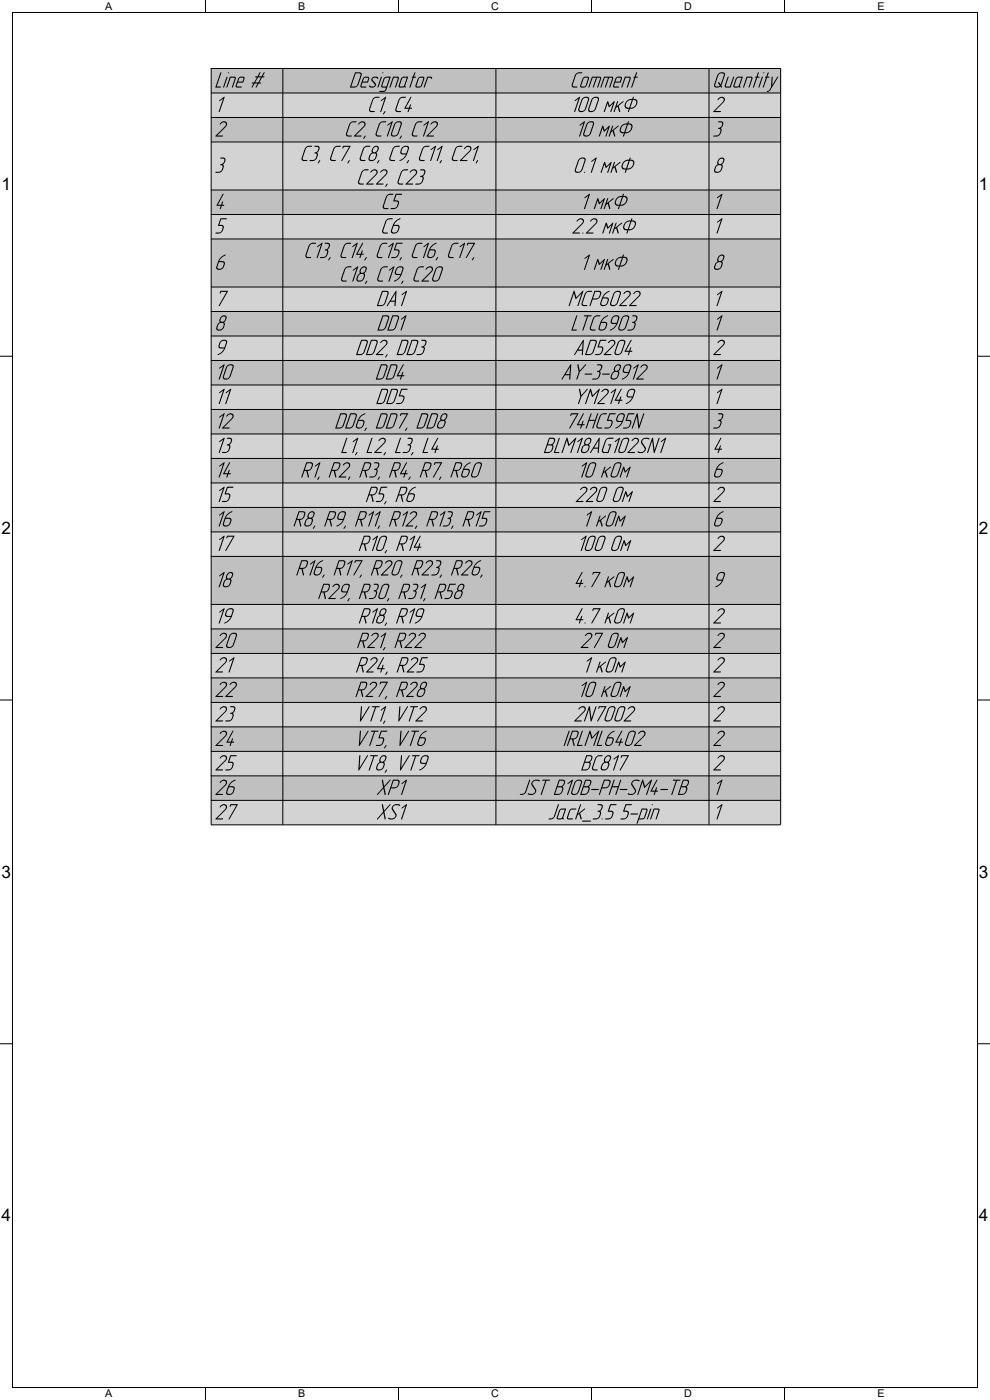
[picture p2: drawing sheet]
<svg xmlns="http://www.w3.org/2000/svg" width="210mm" height="297mm" viewBox="0 0 210 297" stroke-linecap="round" stroke-linejoin="round" font-family="sans-serif">
<path d="M2.6 2.6h204.8v291.8h-204.8z" fill="#fff" stroke="#000" stroke-width=".21"/>
<g fill="none" stroke="#000" stroke-width=".21">
<path d="M43.6 0v2.6M84.5 0v2.6M125.5 0v2.6M166.4 0v2.6M0 75.6h2.6M207.4 75.6h2.6M0 148.5h2.6M207.4 148.5h2.6M0 221.4h2.6M207.4 221.4h2.6M43.6 294.4v2.6M84.5 294.4v2.6"/>
<path d="M125.5 294.4v2.6M166.4 294.4v2.6"/>
</g>
<path d="M44.8 14.5h120.8v5.2h-120.8z" fill="#c0c0c0"/>
<path d="M44.8 19.7h120.8v5.2h-120.8z" fill="#d3d3d3"/>
<path d="M44.8 24.9h120.8v5.2h-120.8z" fill="#c0c0c0"/>
<path d="M44.8 30.1h120.8v10.2h-120.8z" fill="#d3d3d3"/>
<path d="M44.8 40.3h120.8v5.2h-120.8z" fill="#c0c0c0"/>
<path d="M44.8 45.5h120.8v5.2h-120.8z" fill="#d3d3d3"/>
<path d="M44.8 50.7h120.8v10.2h-120.8z" fill="#c0c0c0"/>
<path d="M44.8 60.9h120.8v5.2h-120.8z" fill="#d3d3d3"/>
<path d="M44.8 66.1h120.8v5.2h-120.8z" fill="#c0c0c0"/>
<path d="M44.8 71.3h120.8v5.2h-120.8z" fill="#d3d3d3"/>
<path d="M44.8 76.5h120.8v5.2h-120.8z" fill="#c0c0c0"/>
<path d="M44.8 81.7h120.8v5.2h-120.8z" fill="#d3d3d3"/>
<path d="M44.8 86.9h120.8v5.2h-120.8z" fill="#c0c0c0"/>
<path d="M44.8 92.1h120.8v5.2h-120.8z" fill="#d3d3d3"/>
<path d="M44.8 97.3h120.8v5.2h-120.8z" fill="#c0c0c0"/>
<path d="M44.8 102.5h120.8v5.1h-120.8z" fill="#d3d3d3"/>
<path d="M44.8 107.6h120.8v5.2h-120.8z" fill="#c0c0c0"/>
<path d="M44.8 112.8h120.8v5.2h-120.8z" fill="#d3d3d3"/>
<path d="M44.8 118h120.8v10.2h-120.8z" fill="#c0c0c0"/>
<path d="M44.8 128.2h120.8v5.2h-120.8z" fill="#d3d3d3"/>
<path d="M44.8 133.4h120.8v5.2h-120.8z" fill="#c0c0c0"/>
<path d="M44.8 138.6h120.8v5.2h-120.8z" fill="#d3d3d3"/>
<path d="M44.8 143.8h120.8v5.2h-120.8z" fill="#c0c0c0"/>
<path d="M44.8 149h120.8v5.2h-120.8z" fill="#d3d3d3"/>
<path d="M44.8 154.2h120.8v5.2h-120.8z" fill="#c0c0c0"/>
<path d="M44.8 159.4h120.8v5.2h-120.8z" fill="#d3d3d3"/>
<path d="M44.8 164.6h120.8v5.2h-120.8z" fill="#c0c0c0"/>
<path d="M44.8 169.8h120.8v5.2h-120.8z" fill="#d3d3d3"/>
<g fill="none" stroke="#000" stroke-width=".21">
<path d="M44.8 19.7h120.7M60 14.5v160.4M105.2 14.5v160.4M150.4 14.5v160.4M165.5 14.5h-120.7v160.4M165.6 14.5v160.4M44.8 24.9h120.7M44.8 30.1h120.7M44.8 40.3h120.7M44.8 45.5h120.7M44.8 50.7h120.7M44.8 60.9h120.7"/>
<path d="M44.8 66.1h120.7M44.8 71.3h120.7M44.8 76.5h120.7M44.8 81.7h120.7M44.8 86.9h120.7M44.8 92.1h120.7M44.8 97.3h120.7M44.8 102.5h120.7M44.8 107.6h120.7M44.8 112.8h120.7M44.8 118h120.7M44.8 128.2h120.7"/>
<path d="M44.8 133.4h120.7M44.8 138.6h120.7M44.8 143.8h120.7M44.8 149h120.7M44.8 154.2h120.7M44.8 159.4h120.7M44.8 164.6h120.7M44.8 169.8h120.7M44.8 175h120.7"/>
</g>
<g fill="#000">
<path d="M46.7 15.4h.3l-1 3 .9 .1-1.1 .1-.1-.1zM48.1 16.3h.2l-.7 2.2-.2 .1zM48.3 15.4a.15 .15 0 0 1 .3 0 .15 .15 0 0 1-.3 0zM48.8 16.3h.9a.32 .32 0 0 1 .3 .4l-.7 1.9 .5-2-.2-.1h-.7l-.6 2-.2 .1zM50.8 16.6l-.3 .7h.9l.2-.7-.6-.1zM50.7 16.4l.9-.1a.32 .32 0 0 1 .3 .4l-.3 .8h-1.2l-.2 .8 1 .1 .1 .1-1 .1a.32 .32 0 0 1-.3-.5zM54.7 16.4l-.6 1.1h.7l.6-1.1zM54.2 16.2h.4l.6-.9 .1 .1-.4 .8h.6l.4-.8h.2l-.4 .8h.4v.1l-.5 .1-.6 1.1h.3v.1l-.4 .1-.6 .9-.1-.1 .4-.8h-.6l-.6 .9 .4-.9-.4-.1 .5-.1 .6-1.1h-.3z" fill-rule="evenodd"/>
<path d="M75.5 15.6l-1 2.8 .9-.1 .3-.2 .8-2.1a.32 .32 0 0 0-.3-.4zM75.3 15.4h1.3l.1 .3v.3l-.8 2.2-.6 .4h-1l-.1-.1zM77.2 16.6l-.2 .7h.9l.2-.7-.6-.1zM77.2 16.4l.8-.1a.32 .32 0 0 1 .3 .4l-.3 .8h-1.1l-.2 .8 1 .1v.1l-.9 .1a.32 .32 0 0 1-.3-.5zM79 16.4a.74 .74 0 0 1 1.2 .2l-.2 .1-.2-.2h-.4l-.4 .3 .7 .9a.76 .76 0 0 1-.5 .9 .76 .76 0 0 1-.9-.4h.2a.66 .66 0 0 0 1 0v-.3l-.7-.9zM80.8 16.3h.2l-.7 2.2-.2 .1zM81.1 15.4a.13 .13 0 0 1 .2 0 .13 .13 0 0 1-.2 0zM81.6 16.6l-.5 1.5 .1 .2 .8 .1 .6-1.9zM81.4 16.5l.4-.2h1.1l-1 2.9-.6 .3h-.9l.1-.2h.9l.3-.2 .2-.5h-.7a.32 .32 0 0 1-.3-.5zM83.4 16.3h.9a.32 .32 0 0 1 .3 .4l-.7 1.9 .5-2-.2-.1h-.7l-.7 2-.1 .1zM85.3 16.6l-.5 1.5 .1 .2 .8-.1 .6-1.7zM85.3 16.4l.4-.1h.9l-.6 1.8 .1 .4-.2 .1-.2-.2-.8 .2a.32 .32 0 0 1-.3-.5zM87.9 15.4h.2l-.3 .9 .5 .1-.5 .1-.7 2-.2 .1 .6-2.1-.2-.1 .3-.1zM88.9 16.6l-.5 1.5v.2l.8-.1 .6-1.6-.2-.1zM88.8 16.4l.9-.1a.32 .32 0 0 1 .3 .4l-.5 1.4a.86 .86 0 0 1-1.4 .2l.5-1.6zM90.6 16.3h.7a.26 .26 0 0 1 .4 .1 .26 .26 0 0 1-.2 .3l-.2-.2h-.5l-.7 2-.2 .1z" fill-rule="evenodd"/>
<path d="M122.1 15.7l.8-.4h.6l-.1 .3a1.03 1.03 0 0 0-1.2 .2l-.7 2.1a.32 .32 0 0 0 .3 .5l.7 .1-.9 .1-.3-.4zM123.8 16.6l-.5 1.5 .1 .2 .8-.1 .5-1.6-.1-.1zM123.8 16.4l.8-.1a.32 .32 0 0 1 .3 .4l-.4 1.4a.86 .86 0 0 1-1.5 .2l.5-1.6zM125.6 16.3h1.6a.32 .32 0 0 1 .3 .4l-.6 1.8-.2 .1 .6-2-.7-.1-.8 2.1 .6-2.1h-.7l-.7 2-.1 .1zM128.1 16.3h1.6a.32 .32 0 0 1 .4 .4l-.6 1.8-.2 .1 .5-2-.6-.1-.8 2.1 .6-2.1h-.7l-.7 2-.2 .1zM130.8 16.6l-.2 .7h.9l.2-.7-.6-.1zM130.8 16.4l.8-.1a.32 .32 0 0 1 .3 .4l-.3 .8h-1.1l-.2 .8 .9 .1 .1 .1-.9 .1a.32 .32 0 0 1-.4-.5zM132.6 16.3h.9a.32 .32 0 0 1 .3 .4l-.8 1.9 .6-2-.2-.1h-.7l-.7 2-.2 .1zM134.9 15.4h.3l-.3 .9 .4 .1-.5 .1-.7 2-.2 .1 .7-2.1-.2-.1 .2-.1z" fill-rule="evenodd"/>
<path d="M152.5 15.8l-.8 2.1a.53 .53 0 0 0 .4 .5 .53 .53 0 0 0 .6-.2l-.4-.7h.2l.4 .5 .6-2a.32 .32 0 0 0-.3-.4h-.4zM152.3 15.7a.8 .8 0 0 1 .8-.4 .8 .8 0 0 1 .7 .5l-.8 2.3 .2 .4-.2 .1-.2-.3-.4 .3a.62 .62 0 0 1-.7-.1 .62 .62 0 0 1-.2-.6zM154.4 16.3h.2l-.6 1.8 .1 .3h.7l.7-2 .2-.1-.7 2.3h-1a.32 .32 0 0 1-.3-.5zM156.3 16.6l-.5 1.5 .1 .2 .8-.1 .6-1.7zM156.3 16.4l.4-.1h.9l-.6 1.8 .1 .4-.2 .1-.2-.2-.8 .2a.32 .32 0 0 1-.3-.5zM158.4 16.3h.9a.32 .32 0 0 1 .3 .4l-.7 1.9 .5-2-.2-.1h-.7l-.6 2-.2 .1zM160.8 15.4h.2l-.3 .9 .4 .1-.5 .1-.7 2-.1 .1 .6-2.1-.2-.1 .3-.1zM161.6 16.3h.2l-.7 2.2-.2 .1zM161.9 15.4a.13 .13 0 0 1 .2 0 .13 .13 0 0 1-.2 0zM162.9 15.4h.2l-.3 .9 .4 .1-.5 .1-.7 2-.1 .1 .6-2.1-.2-.1 .3-.1zM163.7 16.3h.2l-.1 1.8 1.1-1.8h.2l-1.7 2.9a.41 .41 0 0 1-.3 .3 .41 .41 0 0 1-.5-.1l.5-.2 .4-.7z" fill-rule="evenodd"/>
<path d="M46.8 33.5l.5-.1a.67 .67 0 0 1 .5 .5 .67 .67 0 0 1-.2 .7l-.3 .3a1.27 1.27 0 0 1-.2 1.4 1.27 1.27 0 0 1-1.3 .4l-.1-.2a1.12 1.12 0 0 0 1.5-1 .4 .4 0 0 0-.5-.5v-.1a.85 .85 0 0 0 .7-1.2l-.6-.1z" fill-rule="evenodd"/>
<path d="M46.8 26.1a.73 .73 0 0 1 1.1-.3 .73 .73 0 0 1-.1 1.2l-1.7 1.7h1.1l.1 .2h-1.6l2-2a.52 .52 0 0 0 0-.9 .52 .52 0 0 0-.8 .2l-.3 .2z" fill-rule="evenodd"/>
<path d="M46.5 21.3l1.1-.7-1 3.1-.1 .1-.1-.1 .9-2.8-.7 .5z" fill-rule="evenodd"/>
<path d="M64.8 31.3l.8-.4h.6l-.1 .2a1.03 1.03 0 0 0-1.1 .3l-.8 2.1a.32 .32 0 0 0 .3 .4l.7 .2h-.9l-.3-.3zM66.7 31l.6-.1a.67 .67 0 0 1 .5 .5 .67 .67 0 0 1-.2 .7l-.4 .3a1.27 1.27 0 0 1-.1 1.4 1.27 1.27 0 0 1-1.4 .4v-.2a1.12 1.12 0 0 0 1.5-1 .4 .4 0 0 0-.5-.5v-.1a.85 .85 0 0 0 .7-1.2l-.7-.1zM67.7 34l.2 .1-.5 .6zM70.9 31.3l.7-.4h.6l-.1 .2a1.03 1.03 0 0 0-1.1 .3l-.7 2.1a.32 .32 0 0 0 .3 .4l.6 .2h-.9l-.3-.3zM72.8 30.9l1.6 .1-1.9 3.2-.1-.2 1.7-2.9h-1.2l-.2 .4zM74 34l.2 .1-.5 .6zM77.2 31.3l.7-.4h.6l-.1 .2a1.03 1.03 0 0 0-1.1 .3l-.7 2.1a.32 .32 0 0 0 .3 .4l.6 .2h-.9l-.3-.3zM78.7 32.8l-.3 .7a.58 .58 0 0 0 .6 .5 .58 .58 0 0 0 .6-.5l.1-.5a.32 .32 0 0 0-.3-.5l-.4 .1zM79.3 31.4l-.1 .2a.45 .45 0 0 0 .1 .7 .45 .45 0 0 0 .6-.3l.1-.2a.45 .45 0 0 0-.1-.6 .45 .45 0 0 0-.6 .2zM79.1 31.3a.66 .66 0 0 1 1-.3 .66 .66 0 0 1 .1 1l-.4 .4a1.15 1.15 0 0 1-.2 1.4 1.15 1.15 0 0 1-1.4 .2 1.44 1.44 0 0 1 .7-1.6l-.1-.4zM80.3 34l.2 .1-.5 .6zM83.4 31.3l.8-.4h.6l-.1 .2a1.03 1.03 0 0 0-1.1 .3l-.8 2.1a.32 .32 0 0 0 .3 .4l.7 .2h-.9l-.3-.3zM85.4 31.4l-.3 .9 .4 .2h.7l.3-.9a.32 .32 0 0 0-.3-.5l-.4 .1zM85.3 31.3a.79 .79 0 0 1 .8-.4 .79 .79 0 0 1 .7 .6l-.4 1.1a1.89 1.89 0 0 1-1.7 1.5l1-.7 .4-.6h-.9l-.2-.2-.1-.5zM86.6 34l.2 .1-.5 .6zM89.7 31.3l.8-.4h.6l-.1 .2a1.03 1.03 0 0 0-1.2 .3l-.7 2.1a.32 .32 0 0 0 .3 .4l.7 .2h-.9l-.3-.3zM91.4 31.6l1.1-.7-1 3.2-.2 .1-.1-.1 1-2.8-.7 .5zM92.8 31.6l1.1-.7-1 3.2-.2 .1-.1-.1 1-2.8-.7 .5zM93.5 34l.2 .1-.4 .6zM96.7 31.3l.7-.4h.6l-.1 .2a1.03 1.03 0 0 0-1.1 .3l-.7 2.1a.32 .32 0 0 0 .3 .4l.7 .2h-.9l-.4-.3zM98.6 31.3a.73 .73 0 0 1 1.1-.3 .73 .73 0 0 1 0 1.2l-1.8 1.7h1.2v.2h-1.6l2-2a.52 .52 0 0 0 .1-.9 .52 .52 0 0 0-.8 .2l-.3 .2zM100.5 31.6l1.1-.7-1 3.2-.2 .1-.1-.1 1-2.8-.8 .5zM101.2 34l.2 .1-.5 .6z" fill-rule="evenodd"/>
<path d="M74.2 26.1l.8-.4h.6l-.1 .3a1.03 1.03 0 0 0-1.1 .2l-.8 2.1a.32 .32 0 0 0 .4 .4l.6 .2-.9 .1-.3-.4zM76.1 26.1a.73 .73 0 0 1 1.2-.3 .73 .73 0 0 1-.1 1.2l-1.8 1.7h1.2v.2h-1.5l1.9-2a.52 .52 0 0 0 .1-.9 .52 .52 0 0 0-.8 .2l-.3 .2zM77.4 28.8l.2 .1-.5 .6zM80.5 26.1l.8-.4h.6l-.1 .3a1.03 1.03 0 0 0-1.1 .2l-.8 2.1a.32 .32 0 0 0 .3 .4l.7 .2-.9 .1-.3-.4zM82.2 26.5l1.1-.7-1 3.1-.2 .1v-.1l.9-2.8-.7 .5zM83.9 26.2l-.7 2.1a.58 .58 0 0 0 .6 .5 .58 .58 0 0 0 .5-.5l.7-1.9a.32 .32 0 0 0-.3-.4h-.5zM83.8 26.1a.81 .81 0 0 1 .8-.4 .81 .81 0 0 1 .7 .5l-.7 2.1a.96 .96 0 0 1-1.7 .3zM85.1 28.8l.2 .1-.5 .6zM88.2 26.1l.7-.4h.7l-.2 .3a1.03 1.03 0 0 0-1.1 .2l-.7 2.1a.32 .32 0 0 0 .3 .4l.7 .2-.9 .1-.4-.4zM89.9 26.5l1.1-.7-1 3.1-.2 .1-.1-.1 1-2.8-.7 .5zM91.5 26.1a.73 .73 0 0 1 1.1-.3 .73 .73 0 0 1 0 1.2l-1.8 1.7h1.2v.2h-1.6l2-2a.52 .52 0 0 0 .1-.9 .52 .52 0 0 0-.8 .2l-.4 .2z" fill-rule="evenodd"/>
<path d="M76.8 36.3l.7-.4h.7l-.2 .2a1.03 1.03 0 0 0-1.1 .3l-.7 2.1a.32 .32 0 0 0 .3 .4l.7 .2h-.9l-.4-.3zM78.7 36.3a.73 .73 0 0 1 1.1-.3 .73 .73 0 0 1 0 1.2l-1.8 1.7h1.2v.2h-1.6l2-2a.52 .52 0 0 0 .1-.9 .52 .52 0 0 0-.8 .2l-.4 .2zM80.8 36.3a.73 .73 0 0 1 1.1-.3 .73 .73 0 0 1 0 1.2l-1.8 1.7h1.2v.2h-1.6l2-2a.52 .52 0 0 0 .1-.9 .52 .52 0 0 0-.8 .2l-.3 .2zM82 39l.2 .1-.4 .5zM85.2 36.3l.7-.4h.6l-.1 .2a1.03 1.03 0 0 0-1.1 .3l-.7 2.1a.32 .32 0 0 0 .3 .4l.6 .2h-.9l-.3-.3zM87.1 36.3a.73 .73 0 0 1 1.1-.3 .73 .73 0 0 1-.1 1.2l-1.7 1.7h1.2v.2h-1.6l2-2a.52 .52 0 0 0 .1-.9 .52 .52 0 0 0-.9 .2l-.3 .2zM89.2 36l.6-.1a.67 .67 0 0 1 .5 .5 .67 .67 0 0 1-.3 .7l-.3 .3a1.27 1.27 0 0 1-.2 1.4 1.27 1.27 0 0 1-1.3 .4v-.2a1.12 1.12 0 0 0 1.4-1 .4 .4 0 0 0-.5-.5v-.1a.85 .85 0 0 0 .7-1.2l-.6-.1z" fill-rule="evenodd"/>
<path d="M79.1 20.9l.8-.4h.6l-.1 .3a1.03 1.03 0 0 0-1.1 .2l-.8 2.1a.32 .32 0 0 0 .3 .4l.7 .2-.9 .1-.3-.4zM80.8 21.3l1.1-.7-1 3.1-.2 .1v-.1l.9-2.8-.7 .5zM81.6 23.6l.2 .1-.5 .6zM84.7 20.9l.7-.4h.7l-.2 .3a1.03 1.03 0 0 0-1.1 .2l-.7 2.1a.32 .32 0 0 0 .3 .4l.7 .2-.9 .1-.3-.4zM87.1 20.6h.2l-1.2 2.3h.6l.4-.7-.1 .7 .4 .1-.5 .1-.4 .7 .2-.7-.9-.1z" fill-rule="evenodd"/>
<path d="M121.9 21.3l1.1-.7-1 3.1-.1 .1-.1-.1 .9-2.8-.7 .5zM123.6 21l-.7 2.1a.58 .58 0 0 0 .6 .5 .58 .58 0 0 0 .6-.5l.6-1.9a.32 .32 0 0 0-.3-.4h-.4zM123.5 20.9a.81 .81 0 0 1 .8-.4 .81 .81 0 0 1 .7 .5l-.7 2.1a.96 .96 0 0 1-1.6 .3zM125.7 21l-.7 2.1a.58 .58 0 0 0 .6 .5 .58 .58 0 0 0 .6-.5l.6-1.9a.32 .32 0 0 0-.3-.4h-.4zM125.6 20.9a.81 .81 0 0 1 .8-.4 .81 .81 0 0 1 .7 .5l-.7 2.1a.96 .96 0 0 1-1.6 .3zM128.8 21.5h.2l.3 .9 .9-.9h.2l-.8 2.3-.1-.1 .5-1.7-.8 .8-.3-.8-.6 1.7h-.2zM130.9 21.5h.2l-.3 1.1 1.3-1.1h.2l-1.1 .9 .3 1.3-.2 .1-.3-1.2-.3 .3-.3 .8-.2 .1zM134.3 21.2l-.6 1.7a1.06 1.06 0 0 0 1-.5 1.06 1.06 0 0 0 .1-1.1zM133.1 21.5l-.1 .1a.67 .67 0 0 0-.2 .8 .67 .67 0 0 0 .7 .5l.5-1.7h-.4zM132.9 21.5l.6-.4 .6-.1 .3-.5-.1 .5a.73 .73 0 0 1 .8 .3 .73 .73 0 0 1 0 .9 1.41 1.41 0 0 1-1.5 .9l-.3 .7 .1-.7a.79 .79 0 0 1-.9-.5 .79 .79 0 0 1 .2-.9z" fill-rule="evenodd"/>
<path d="M122.9 33.9l-.7 2.1a.58 .58 0 0 0 .6 .5 .58 .58 0 0 0 .5-.5l.7-1.9a.32 .32 0 0 0-.3-.5l-.5 .1zM122.8 33.8a.81 .81 0 0 1 .8-.4 .81 .81 0 0 1 .6 .5l-.6 2.1a.96 .96 0 0 1-1.7 .3zM123.8 36.5a.15 .15 0 0 1 .3 0 .15 .15 0 0 1-.3 0zM125.5 34.1l1.1-.7-1.1 3.2-.1 .1-.1-.1 .9-2.8-.7 .5zM128.1 34.4h.2l.3 .9 1-.9h.2l-.9 2.3-.1-.1 .6-1.8-.9 .8-.3-.8-.6 1.8h-.2zM130.2 34.4h.3l-.4 1 1.3-1h.2l-1 .9 .3 1.3h-.2l-.4-1.1-.3 .3-.3 .8-.1 .1zM133.6 34.1l-.6 1.6a1.06 1.06 0 0 0 1.1-.4 1.06 1.06 0 0 0 0-1.1zM132.4 34.4l-.1 .1a.67 .67 0 0 0-.2 .8 .67 .67 0 0 0 .7 .4l.6-1.6h-.5zM132.2 34.3l.6-.4h.6l.3-.5v.5a.73 .73 0 0 1 .8 .3 .73 .73 0 0 1-.1 .8 1.41 1.41 0 0 1-1.4 1l-.4 .7 .1-.7a.79 .79 0 0 1-.9-.5 .79 .79 0 0 1 .3-.9z" fill-rule="evenodd"/>
<path d="M123 26.5l1.1-.7-1 3.1-.2 .1-.1-.1 1-2.8-.8 .5zM124.7 26.2l-.7 2.1a.58 .58 0 0 0 .5 .5 .58 .58 0 0 0 .6-.5l.7-1.9a.32 .32 0 0 0-.4-.4h-.4zM124.6 26.1a.81 .81 0 0 1 .7-.4 .81 .81 0 0 1 .7 .5l-.6 2.1a.96 .96 0 0 1-1.7 .3zM127.8 26.7h.2l.3 .9 .9-.9h.2l-.9 2.3-.1-.1 .6-1.7-.9 .7-.3-.7-.5 1.7h-.3zM129.9 26.7h.2l-.4 1.1 1.3-1.1h.2l-1 .9 .3 1.3h-.2l-.3-1.1-.4 .3-.3 .8-.1 .1zM133.2 26.4l-.6 1.6a1.06 1.06 0 0 0 1.1-.4 1.06 1.06 0 0 0 .1-1.1zM132 26.7l-.1 .1a.67 .67 0 0 0-.2 .8 .67 .67 0 0 0 .7 .4l.6-1.6h-.5zM131.8 26.7l.6-.4 .6-.1 .3-.5v.5a.73 .73 0 0 1 .8 .3 .73 .73 0 0 1-.1 .8 1.41 1.41 0 0 1-1.4 1l-.4 .7 .1-.7a.79 .79 0 0 1-.9-.5 .79 .79 0 0 1 .3-.9z" fill-rule="evenodd"/>
<path d="M152.4 25.8l.5-.1a.67 .67 0 0 1 .5 .5 .67 .67 0 0 1-.2 .7l-.3 .3a1.27 1.27 0 0 1-.2 1.4 1.27 1.27 0 0 1-1.3 .4l-.1-.2a1.12 1.12 0 0 0 1.5-1 .4 .4 0 0 0-.5-.5v-.1a.85 .85 0 0 0 .7-1.2l-.6-.1z" fill-rule="evenodd"/>
<path d="M152 35.3l-.3 .7a.58 .58 0 0 0 .6 .5 .58 .58 0 0 0 .6-.5l.1-.5a.32 .32 0 0 0-.3-.5l-.4 .1zM152.6 33.9l-.1 .2a.45 .45 0 0 0 .1 .7 .45 .45 0 0 0 .6-.3l.1-.2a.45 .45 0 0 0-.1-.7 .45 .45 0 0 0-.6 .3zM152.4 33.8a.66 .66 0 0 1 1-.3 .66 .66 0 0 1 .1 1l-.4 .4a1.15 1.15 0 0 1-.2 1.4 1.15 1.15 0 0 1-1.4 .2 1.44 1.44 0 0 1 .7-1.6l-.1-.4z" fill-rule="evenodd"/>
<path d="M152.4 20.9a.73 .73 0 0 1 1.1-.3 .73 .73 0 0 1-.1 1.2l-1.7 1.7h1.1l.1 .2h-1.6l2-2a.52 .52 0 0 0 0-.9 .52 .52 0 0 0-.8 .2l-.3 .2z" fill-rule="evenodd"/>
<path d="M46.4 55.6l-.3 1a.58 .58 0 0 0 .6 .5 .58 .58 0 0 0 .6-.5l.1-.5a.32 .32 0 0 0-.3-.5zM46.8 54.6l.7-.5 .4-.1-1 .8-.4 .6 1 .1a1.16 1.16 0 0 1-.2 1.4 1.16 1.16 0 0 1-1.4 .1v-.3l.3-1.2z" fill-rule="evenodd"/>
<path d="M46.8 46.3l1.3 .1-.1 .1h-1.1l-.4 1.2 .8 .1a1.28 1.28 0 0 1-.2 1.4 1.28 1.28 0 0 1-1.3 .4l-.1-.2a1.12 1.12 0 0 0 1.5-1 .32 .32 0 0 0-.3-.5h-.7z" fill-rule="evenodd"/>
<path d="M47.2 41.2h.2l-1.2 2.2h.7l.4-.7-.2 .7 .5 .1-.5 .2-.4 .7 .1-.7-.9-.1z" fill-rule="evenodd"/>
<path d="M65.6 51.9l.8-.4h.6l-.1 .2a1.03 1.03 0 0 0-1.1 .3l-.8 2.1a.32 .32 0 0 0 .3 .4l.7 .1-.9 .1-.3-.3zM67.3 52.2l1.1-.7-1 3.1-.2 .2v-.2l.9-2.7-.7 .5zM68.9 51.5h.6a.67 .67 0 0 1 .5 .5 .67 .67 0 0 1-.2 .7l-.3 .3a1.27 1.27 0 0 1-.2 1.4 1.27 1.27 0 0 1-1.4 .4v-.2a1.12 1.12 0 0 0 1.5-1 .4 .4 0 0 0-.5-.5v-.1a.85 .85 0 0 0 .7-1.2l-.7-.1zM69.9 54.6l.2 .1-.4 .5zM73.1 51.9l.7-.4h.6l-.1 .2a1.03 1.03 0 0 0-1.1 .3l-.7 2.1a.32 .32 0 0 0 .3 .4l.6 .1-.9 .1-.3-.3zM74.8 52.2l1.1-.7-1.1 3.1-.1 .2-.1-.2 .9-2.7-.7 .5zM76.8 51.5l.2 .1-1.2 2.2h.7l.4-.7-.2 .7 .5 .1-.5 .2-.4 .7 .1-.7-.9-.2zM77.6 54.6l.2 .1-.5 .5zM80.8 51.9l.7-.4h.6l-.1 .2a1.03 1.03 0 0 0-1.1 .3l-.7 2.1a.32 .32 0 0 0 .3 .4l.6 .1-.9 .1-.3-.3zM82.4 52.2l1.1-.7-1 3.1-.1 .2-.1-.2 .9-2.7-.7 .5zM84.1 51.5l1.3 .1-.1 .1h-1.1l-.4 1.2 .8 .1a1.28 1.28 0 0 1-.2 1.4 1.28 1.28 0 0 1-1.3 .4l-.1-.2a1.12 1.12 0 0 0 1.5-1 .32 .32 0 0 0-.3-.5h-.7zM85.1 54.6l.2 .1-.5 .5zM88.2 51.9l.7-.4h.7l-.2 .2a1.03 1.03 0 0 0-1.1 .3l-.7 2.1a.32 .32 0 0 0 .3 .4l.7 .1-.9 .1-.4-.3zM89.9 52.2l1.1-.7-1 3.1-.2 .2-.1-.2 1-2.7-.7 .5zM91.2 53.1l-.3 1a.58 .58 0 0 0 .5 .5 .58 .58 0 0 0 .6-.5l.2-.5a.32 .32 0 0 0-.3-.5zM91.5 52.1l.7-.5 .4-.1-.9 .8-.4 .6 1 .1a1.16 1.16 0 0 1-.2 1.4 1.16 1.16 0 0 1-1.4 .2l-.1-.4 .4-1.2zM92.7 54.6l.2 .1-.4 .5zM95.9 51.9l.7-.4h.6l-.1 .2a1.03 1.03 0 0 0-1.1 .3l-.7 2.1a.32 .32 0 0 0 .3 .4l.6 .1-.9 .1-.3-.3zM97.6 52.2l1.1-.7-1.1 3.1-.1 .2-.1-.2 .9-2.7-.7 .5zM99.2 51.5l1.6 .1-1.9 3.2-.1-.2 1.7-2.9h-1.2l-.2 .4zM100.4 54.6l.2 .1-.5 .5z" fill-rule="evenodd"/>
<path d="M73.2 56.8l.7-.3h.6l-.1 .2a1.03 1.03 0 0 0-1.1 .3l-.7 2a.32 .32 0 0 0 .3 .5l.7 .1-.9 .1-.4-.3zM74.9 57.2l1.1-.7-1 3.1-.2 .1-.1-.1 1-2.7-.8 .5zM76.1 58.4l-.2 .6a.58 .58 0 0 0 .5 .6 .58 .58 0 0 0 .6-.6l.2-.4a.32 .32 0 0 0-.3-.5l-.5 .1zM76.7 57l-.1 .2a.45 .45 0 0 0 .1 .7 .45 .45 0 0 0 .7-.3l.1-.2a.45 .45 0 0 0-.2-.7 .45 .45 0 0 0-.6 .3zM76.6 56.8a.66 .66 0 0 1 1-.3 .66 .66 0 0 1 0 1.1l-.4 .4a1.15 1.15 0 0 1-.1 1.4 1.15 1.15 0 0 1-1.4 .1 1.44 1.44 0 0 1 .7-1.5l-.1-.4zM77.7 59.6h.2l-.5 .6zM80.9 56.8l.7-.3h.6l-.1 .2a1.03 1.03 0 0 0-1.1 .3l-.7 2a.32 .32 0 0 0 .3 .5l.6 .1-.9 .1-.3-.3zM82.6 57.2l1.1-.7-1.1 3.1-.1 .1-.1-.1 .9-2.7-.7 .5zM84.3 57l-.3 .8 .3 .3h.7l.3-.9a.32 .32 0 0 0-.3-.5l-.4 .1zM84.1 56.8a.79 .79 0 0 1 .8-.3 .79 .79 0 0 1 .7 .5l-.4 1.2a1.89 1.89 0 0 1-1.6 1.5l.9-.7 .4-.6-.8-.1-.3-.1v-.5zM85.4 59.6h.2l-.5 .6zM88.6 56.8l.7-.3h.6l-.1 .2a1.03 1.03 0 0 0-1.1 .3l-.7 2a.32 .32 0 0 0 .3 .5l.6 .1-.9 .1-.3-.3zM90.4 56.9a.73 .73 0 0 1 1.2-.3 .73 .73 0 0 1-.1 1.2l-1.7 1.7h1.1v.2h-1.5l2-2.1a.52 .52 0 0 0 0-.8 .52 .52 0 0 0-.8 .2l-.3 .2zM92.6 57l-.7 2a.58 .58 0 0 0 .6 .6 .58 .58 0 0 0 .6-.6l.6-1.8a.32 .32 0 0 0-.3-.5l-.4 .1zM92.5 56.8a.81 .81 0 0 1 .8-.3 .81 .81 0 0 1 .7 .5l-.7 2a.96 .96 0 0 1-1.6 .4z" fill-rule="evenodd"/>
<path d="M81.9 46.7l.8-.4h.6l-.1 .2a1.03 1.03 0 0 0-1.2 .3l-.7 2.1a.32 .32 0 0 0 .3 .4l.7 .1-.9 .1-.3-.3zM83.5 47.9l-.3 1a.58 .58 0 0 0 .6 .5 .58 .58 0 0 0 .5-.5l.2-.5a.32 .32 0 0 0-.3-.5zM83.8 46.9l.8-.5 .3-.1-.9 .8-.4 .6 1 .1a1.16 1.16 0 0 1-.2 1.4 1.16 1.16 0 0 1-1.4 .2l-.1-.4 .4-1.2z" fill-rule="evenodd"/>
<path d="M82 41.5l.8-.4h.6l-.1 .2a1.03 1.03 0 0 0-1.1 .3l-.8 2.1a.32 .32 0 0 0 .3 .4l.7 .1-.9 .1-.3-.3zM84 41.1l1.3 .1-.2 .1h-1l-.4 1.2 .8 .1a1.28 1.28 0 0 1-.2 1.4 1.28 1.28 0 0 1-1.4 .4v-.2a1.12 1.12 0 0 0 1.5-1 .32 .32 0 0 0-.3-.5h-.7z" fill-rule="evenodd"/>
<path d="M122.5 46.7a.73 .73 0 0 1 1.1-.3 .73 .73 0 0 1-.1 1.2l-1.7 1.7h1.1l.1 .2h-1.6l2-2.1a.52 .52 0 0 0 0-.8 .52 .52 0 0 0-.8 .2l-.3 .2zM123.5 49.4a.13 .13 0 0 1 .2 0 .13 .13 0 0 1-.2 0zM125.3 46.7a.73 .73 0 0 1 1.2-.3 .73 .73 0 0 1-.1 1.2l-1.8 1.7h1.2v.2h-1.5l1.9-2.1a.52 .52 0 0 0 .1-.8 .52 .52 0 0 0-.8 .2l-.3 .2zM128.5 47.3h.2l.3 .9 .9-.9h.2l-.8 2.2-.1-.1 .5-1.7-.8 .8-.3-.8-.6 1.7-.3 .1zM130.6 47.3h.2l-.3 1 1.3-1h.2l-1.1 .9 .3 1.3h-.2l-.3-1.1-.4 .3-.2 .8h-.2zM133.9 47l-.5 1.6a1.06 1.06 0 0 0 1-.4 1.06 1.06 0 0 0 .1-1.1zM132.8 47.3l-.1 .1a.67 .67 0 0 0-.2 .8 .67 .67 0 0 0 .7 .4l.5-1.6h-.4zM132.6 47.2l.6-.4h.6l.3-.5-.1 .5a.73 .73 0 0 1 .8 .3 .73 .73 0 0 1 0 .8 1.41 1.41 0 0 1-1.5 1l-.3 .7 .1-.7a.79 .79 0 0 1-.9-.5 .79 .79 0 0 1 .2-.9z" fill-rule="evenodd"/>
<path d="M124 41.8l1.1-.7-1 3.1-.1 .2-.1-.2 .9-2.7-.7 .5zM126.7 42.1h.2l.3 .9 .9-.9h.2l-.8 2.3-.1-.2 .5-1.7-.8 .8-.3-.8-.6 1.7-.2 .1zM128.8 42.1h.2l-.3 1 1.3-1h.2l-1.1 .9 .3 1.3h-.2l-.3-1.1-.3 .3-.3 .8-.2 .1zM132.2 41.8l-.6 1.6a1.06 1.06 0 0 0 1-.4 1.06 1.06 0 0 0 .1-1.1zM131 42.1l-.1 .1a.67 .67 0 0 0-.2 .8 .67 .67 0 0 0 .7 .4l.5-1.6h-.4zM130.8 42l.6-.4h.6l.3-.5-.1 .5a.73 .73 0 0 1 .9 .3 .73 .73 0 0 1-.1 .8 1.41 1.41 0 0 1-1.5 1l-.3 .7 .1-.7a.79 .79 0 0 1-.9-.5 .79 .79 0 0 1 .2-.9z" fill-rule="evenodd"/>
<path d="M124 54.7l1.1-.7-1 3.1-.1 .2-.1-.2 .9-2.7-.7 .5zM126.7 55l.2-.1 .3 1 .9-.9h.2l-.8 2.2-.1-.1 .5-1.7-.8 .8-.3-.8-.6 1.7-.2 .1zM128.8 55h.2l-.3 1 1.3-1h.2l-1.1 .9 .3 1.3h-.2l-.3-1.1-.3 .3-.3 .8h-.2zM132.2 54.7l-.6 1.6a1.06 1.06 0 0 0 1-.4 1.06 1.06 0 0 0 .1-1.1zM131 55l-.1 .1a.67 .67 0 0 0-.2 .8 .67 .67 0 0 0 .7 .4l.5-1.6h-.4zM130.8 54.9l.6-.4h.6l.3-.5-.1 .5a.73 .73 0 0 1 .9 .3 .73 .73 0 0 1-.1 .8 1.41 1.41 0 0 1-1.5 1l-.3 .7 .1-.7a.79 .79 0 0 1-.9-.5 .79 .79 0 0 1 .2-1z" fill-rule="evenodd"/>
<path d="M152 55.9l-.3 .7a.58 .58 0 0 0 .6 .5 .58 .58 0 0 0 .6-.5l.1-.5a.32 .32 0 0 0-.3-.5l-.4 .1zM152.6 54.5l-.1 .2a.45 .45 0 0 0 .1 .7 .45 .45 0 0 0 .6-.3l.1-.2a.45 .45 0 0 0-.1-.7 .45 .45 0 0 0-.6 .3zM152.4 54.3a.66 .66 0 0 1 1-.3 .66 .66 0 0 1 .1 1.1l-.4 .4a1.15 1.15 0 0 1-.2 1.4 1.15 1.15 0 0 1-1.4 .1 1.44 1.44 0 0 1 .7-1.5l-.1-.4z" fill-rule="evenodd"/>
<path d="M152.1 41.8l1.1-.7-1 3.1-.1 .2-.1-.2 .9-2.7-.7 .5z" fill-rule="evenodd"/>
<path d="M152.1 47l1.1-.7-1 3.1-.1 .2-.1-.2 .9-2.7-.7 .5z" fill-rule="evenodd"/>
<path d="M46.8 61.7l1.6 .1-1.9 3.1-.1-.1 1.6-2.9h-1.1l-.2 .4z" fill-rule="evenodd"/>
<path d="M46.4 68.8l-.3 .6a.58 .58 0 0 0 .6 .6 .58 .58 0 0 0 .6-.6l.1-.4a.32 .32 0 0 0-.3-.5h-.4zM47 67.4l-.1 .2a.45 .45 0 0 0 .1 .7 .45 .45 0 0 0 .6-.3l.1-.2a.45 .45 0 0 0-.1-.7 .45 .45 0 0 0-.6 .3zM46.8 67.2a.66 .66 0 0 1 1-.3 .66 .66 0 0 1 .1 1.1l-.4 .4a1.15 1.15 0 0 1-.2 1.4 1.15 1.15 0 0 1-1.4 .1 1.44 1.44 0 0 1 .7-1.5l-.1-.4z" fill-rule="evenodd"/>
<path d="M46.9 72.6l-.3 .8 .3 .3h.7l.3-.9a.32 .32 0 0 0-.3-.5h-.4zM46.7 72.4a.79 .79 0 0 1 .8-.4 .79 .79 0 0 1 .7 .6l-.4 1.2a1.89 1.89 0 0 1-1.6 1.5l.9-.7 .4-.7h-.8l-.3-.2v-.5z" fill-rule="evenodd"/>
<path d="M46.5 78l1.1-.7-1 3.1-.1 .1-.1-.1 .9-2.7-.7 .5zM48.2 77.8l-.7 2a.58 .58 0 0 0 .6 .6 .58 .58 0 0 0 .6-.6l.6-1.8a.32 .32 0 0 0-.3-.5h-.4zM48.1 77.6a.81 .81 0 0 1 .8-.4 .81 .81 0 0 1 .7 .6l-.7 2a.96 .96 0 0 1-1.6 .4z" fill-rule="evenodd"/>
<path d="M76.8 72.3l-1 2.8h.9l.3-.3 .8-2a.32 .32 0 0 0-.3-.5zM76.6 72.1l1.3 .1 .1 .2v.4l-.8 2.2-.6 .3h-1l-.1-.1zM78.9 72.3l-1 2.8h.9l.3-.3 .8-2a.32 .32 0 0 0-.3-.5zM78.7 72.1l1.2 .1 .2 .2v.4l-.8 2.2-.6 .3h-1l-.1-.1zM80.8 72.5a.73 .73 0 0 1 1.1-.3 .73 .73 0 0 1 0 1.2l-1.8 1.7h1.2v.2h-1.6l2-2.1a.52 .52 0 0 0 .1-.8 .52 .52 0 0 0-.8 .2l-.4 .2zM82 75.2h.2l-.4 .6zM85.4 72.3l-1 2.8h.9l.3-.3 .8-2a.32 .32 0 0 0-.3-.5zM85.2 72.1l1.3 .1 .1 .2v.4l-.8 2.2-.6 .3h-1l-.1-.1zM87.5 72.3l-1 2.8h.9l.3-.3 .8-2a.32 .32 0 0 0-.3-.5zM87.3 72.1l1.3 .1 .1 .2v.4l-.8 2.2-.6 .3h-1l-.1-.1zM89.4 72.1h.6a.67 .67 0 0 1 .5 .5 .67 .67 0 0 1-.2 .6l-.4 .4a1.27 1.27 0 0 1-.1 1.3 1.27 1.27 0 0 1-1.4 .4v-.2a1.12 1.12 0 0 0 1.5-.9 .4 .4 0 0 0-.5-.5v-.1a.85 .85 0 0 0 .7-1.3h-.7z" fill-rule="evenodd"/>
<path d="M80.9 77.5l-.9 2.8h.9l.3-.3 .8-2a.32 .32 0 0 0-.4-.5zM80.8 77.3l1.2 .1 .2 .2v.4l-.9 2.2-.5 .3h-1l-.1-.1zM83 77.5l-.9 2.8h.9l.3-.3 .7-2a.32 .32 0 0 0-.3-.5zM82.9 77.3l1.2 .1 .2 .2v.4l-.9 2.2-.5 .3h-1l-.1-.1zM85.4 77.3l.2 .1-1.1 2.2h.6l.4-.7-.1 .7 .4 .1-.5 .1-.4 .7 .1-.7-.8-.1z" fill-rule="evenodd"/>
<path d="M81.2 61.9l-1 2.8h.9l.4-.3 .7-2a.32 .32 0 0 0-.3-.5zM81 61.7l1.3 .1 .1 .2v.4l-.8 2.2-.6 .3h-1v-.1zM83.9 62.2l-1 1.6h.8zM84 61.7l.1 .1-.2 3.1h-.2v-.9h-.9l-.7 .9zM85.2 62.4l1.1-.7-1 3.1-.1 .1-.1-.1 .9-2.7-.7 .5z" fill-rule="evenodd"/>
<path d="M81.3 67.1l-1 2.8h.9l.4-.3 .7-2a.32 .32 0 0 0-.3-.5zM81.2 66.9l1.2 .1 .2 .2-.1 .4-.8 2.2-.5 .3h-1.1v-.1zM83.4 67.1l-1 2.8h.9l.4-.3 .7-2a.32 .32 0 0 0-.3-.5zM83.3 66.9l1.2 .1 .2 .2-.1 .4-.8 2.2-.5 .3h-1.1v-.1zM85.1 67.6l1.1-.7-1 3.1-.2 .1v-.1l.9-2.7-.7 .5z" fill-rule="evenodd"/>
<path d="M120.9 77.8l-.9 1.6h.8zM121 77.3l.2 .1-.3 3.1h-.2l.1-.9h-1l-.7 .9zM122.5 77.4l.2-.1 .3 1.4 1.1-1.4h.2v.1a4.7 4.7 0 0 0-1.8 3.1h-.3a3.3 3.3 0 0 0 .3-3.1zM124.1 79.3h1.5l-.1 .2h-1.4zM126.7 77.3h.6a.67 .67 0 0 1 .5 .5 .67 .67 0 0 1-.3 .6l-.3 .3a1.27 1.27 0 0 1-.2 1.4 1.27 1.27 0 0 1-1.3 .4v-.2a1.12 1.12 0 0 0 1.4-.9 .4 .4 0 0 0-.5-.5l.1-.1a.85 .85 0 0 0 .7-1.3h-.7zM127.8 79.3h1.6l-.2 .2h-1.4zM130 79.2l-.2 .6a.58 .58 0 0 0 .6 .6 .58 .58 0 0 0 .5-.6l.2-.4a.32 .32 0 0 0-.3-.5h-.4zM130.6 77.8l-.1 .2a.45 .45 0 0 0 .1 .7 .45 .45 0 0 0 .7-.3l.1-.2a.45 .45 0 0 0-.1-.7 .45 .45 0 0 0-.7 .3zM130.5 77.6a.66 .66 0 0 1 1-.3 .66 .66 0 0 1 0 1.1l-.3 .3a1.15 1.15 0 0 1-.2 1.5 1.15 1.15 0 0 1-1.4 .1 1.44 1.44 0 0 1 .7-1.6l-.1-.3zM132.6 77.8l-.3 .8 .4 .3h.7l.3-.9a.32 .32 0 0 0-.3-.5h-.5zM132.5 77.6a.79 .79 0 0 1 .8-.4 .79 .79 0 0 1 .6 .6l-.4 1.2a1.89 1.89 0 0 1-1.6 1.5l.9-.7 .5-.7h-.9l-.3-.2v-.5zM134.4 78l1.1-.7-1 3.1-.2 .1-.1-.1 1-2.7-.7 .5zM136 77.7a.73 .73 0 0 1 1.1-.3 .73 .73 0 0 1 0 1.1l-1.8 1.8h1.2v.2h-1.6l2-2.1a.52 .52 0 0 0 .1-.8 .52 .52 0 0 0-.8 .2l-.4 .1z" fill-rule="evenodd"/>
<path d="M121.7 61.7h.2l.4 1.4 1.2-1.4 .3 .1-1.1 3.1h-.2l.9-2.7-1.3 1.2-.4-1.2-.8 2.6-.2 .1zM124.2 62l.7-.3h.7l-.2 .2a1.03 1.03 0 0 0-1.1 .3l-.7 2a.32 .32 0 0 0 .3 .5l.7 .1-.9 .1-.3-.3zM126.3 61.9l-.5 1.4h.7a.95 .95 0 0 0 .6-1.3zM126.1 61.7h.9a.48 .48 0 0 1 .5 .7 1.36 1.36 0 0 1-1.8 1.1l-.4 1.3-.2 .1zM127.9 63.3l-.3 .9a.58 .58 0 0 0 .5 .6 .58 .58 0 0 0 .6-.6l.2-.4a.32 .32 0 0 0-.3-.5zM128.2 62.3l.7-.5 .4-.1-.9 .7-.4 .7 1 .1a1.16 1.16 0 0 1-.2 1.4 1.16 1.16 0 0 1-1.4 .1l-.1-.3 .4-1.2zM130.4 62.2l-.7 2a.58 .58 0 0 0 .5 .6 .58 .58 0 0 0 .6-.6l.7-1.8a.32 .32 0 0 0-.3-.5l-.5 .1zM130.3 62a.81 .81 0 0 1 .8-.4 .81 .81 0 0 1 .6 .6l-.6 2a.96 .96 0 0 1-1.7 .4zM132.4 62.1a.73 .73 0 0 1 1.1-.3 .73 .73 0 0 1 0 1.2l-1.8 1.7h1.2v.2h-1.6l2-2.1a.52 .52 0 0 0 .1-.8 .52 .52 0 0 0-.8 .2l-.4 .2zM134.5 62.1a.73 .73 0 0 1 1.1-.3 .73 .73 0 0 1-.1 1.2l-1.7 1.7h1.2v.2h-1.6l2-2.1a.52 .52 0 0 0 .1-.8 .52 .52 0 0 0-.9 .2l-.3 .2z" fill-rule="evenodd"/>
<path d="M122.3 67l.2-.1-1 3 .9 .1-1.1 .1-.1-.1zM123.9 66.9l1.6 .1-.1 .1h-.6l-1.2 3-.1-.1 1-2.9h-.6zM126 67.2l.7-.3h.6l-.1 .2a1.03 1.03 0 0 0-1.1 .3l-.7 2a.32 .32 0 0 0 .3 .5l.6 .1-.9 .1-.3-.3zM127.5 68.5l-.3 .9a.58 .58 0 0 0 .6 .6 .58 .58 0 0 0 .6-.6l.1-.4a.32 .32 0 0 0-.3-.5zM127.9 67.5l.7-.5 .4-.1-1 .7-.4 .7 1 .1a1.16 1.16 0 0 1-.2 1.4 1.16 1.16 0 0 1-1.4 .1l-.1-.3 .4-1.2zM130 67.4l-.2 .8 .3 .3h.7l.3-.9a.32 .32 0 0 0-.3-.5h-.4zM129.9 67.2a.79 .79 0 0 1 .8-.4 .79 .79 0 0 1 .7 .6l-.4 1.2a1.89 1.89 0 0 1-1.7 1.5l1-.7 .4-.7h-.9l-.2-.2v-.5zM132.1 67.4l-.7 2a.58 .58 0 0 0 .6 .6 .58 .58 0 0 0 .6-.6l.6-1.8a.32 .32 0 0 0-.3-.5h-.4zM132 67.2a.81 .81 0 0 1 .8-.4 .81 .81 0 0 1 .7 .6l-.7 2a.96 .96 0 0 1-1.6 .4zM134.2 66.9h.5a.67 .67 0 0 1 .5 .5 .67 .67 0 0 1-.2 .6l-.3 .4a1.27 1.27 0 0 1-.2 1.3 1.27 1.27 0 0 1-1.3 .4l-.1-.1a1.12 1.12 0 0 0 1.5-1 .4 .4 0 0 0-.5-.5v-.1a.85 .85 0 0 0 .7-1.3h-.7z" fill-rule="evenodd"/>
<path d="M123.6 72.6l-.9 1.6h.8zM123.7 72.1l.2 .1-.3 3.1h-.2l.1-.9h-1l-.7 .9zM125.3 72.3l-.9 2.8h.9l.3-.3 .7-2a.32 .32 0 0 0-.3-.5zM125.2 72.1l1.2 .1 .2 .2v.4l-.9 2.2-.5 .3h-1l-.1-.1zM127.3 72.1l1.3 .1-.1 .1h-1.1l-.4 1.2 .8 .1a1.28 1.28 0 0 1-.2 1.3 1.28 1.28 0 0 1-1.3 .4v-.2a1.12 1.12 0 0 0 1.4-.9 .32 .32 0 0 0-.3-.5h-.6zM129.1 72.5a.73 .73 0 0 1 1.2-.3 .73 .73 0 0 1-.1 1.2l-1.8 1.7h1.2v.2h-1.5l1.9-2.1a.52 .52 0 0 0 .1-.8 .52 .52 0 0 0-.8 .2l-.3 .2zM131.3 72.6l-.7 2a.58 .58 0 0 0 .6 .6 .58 .58 0 0 0 .6-.6l.6-1.8a.32 .32 0 0 0-.3-.5h-.4zM131.2 72.4a.81 .81 0 0 1 .8-.4 .81 .81 0 0 1 .7 .6l-.7 2a.96 .96 0 0 1-1.7 .4zM133.8 72.1l.2 .1-1.2 2.2h.7l.3-.7-.1 .7 .4 .1-.5 .1-.3 .7 .1-.7-.9-.1z" fill-rule="evenodd"/>
<path d="M152.4 72.5a.73 .73 0 0 1 1.1-.3 .73 .73 0 0 1-.1 1.2l-1.7 1.7h1.1l.1 .2h-1.6l2-2.1a.52 .52 0 0 0 0-.8 .52 .52 0 0 0-.8 .2l-.3 .2z" fill-rule="evenodd"/>
<path d="M152.1 62.4l1.1-.7-1 3.1-.1 .1-.1-.1 .9-2.7-.7 .5z" fill-rule="evenodd"/>
<path d="M152.1 67.6l1.1-.7-1 3.1-.1 .1-.1-.1 .9-2.7-.7 .5z" fill-rule="evenodd"/>
<path d="M152.1 78l1.1-.7-1 3.1-.1 .1-.1-.1 .9-2.7-.7 .5z" fill-rule="evenodd"/>
<path d="M46.5 83.2l1.1-.7-1 3.1-.1 .1-.1-.1 .9-2.7-.7 .5zM47.9 83.2l1.1-.7-1 3.1-.1 .1-.1-.1 .9-2.7-.7 .5z" fill-rule="evenodd"/>
<path d="M46.5 88.4l1.1-.7-1 3.1-.1 .1-.1-.1 .9-2.7-.7 .5zM48.2 88a.73 .73 0 0 1 1.1-.2 .73 .73 0 0 1-.1 1.1l-1.7 1.8h1.1l.1 .2h-1.6l2-2.1a.52 .52 0 0 0 0-.8 .52 .52 0 0 0-.8 .2l-.3 .2z" fill-rule="evenodd"/>
<path d="M46.5 93.6l1.1-.7-1 3.1-.1 .1-.1-.1 .9-2.7-.7 .5zM48.2 92.9h.5a.67 .67 0 0 1 .5 .5 .67 .67 0 0 1-.2 .6l-.3 .3a1.27 1.27 0 0 1-.2 1.4 1.27 1.27 0 0 1-1.3 .4l-.1-.2a1.12 1.12 0 0 0 1.5-.9 .4 .4 0 0 0-.5-.5v-.2a.85 .85 0 0 0 .7-1.2h-.7z" fill-rule="evenodd"/>
<path d="M46.5 98.8l1.1-.7-1 3.1-.1 .1-.1-.1 .9-2.7-.7 .5zM48.6 98.1l.2 .1-1.2 2.2h.7l.4-.7-.2 .7 .5 .1-.6 .1-.3 .7 .1-.7-.9-.1z" fill-rule="evenodd"/>
<path d="M65.1 98.3l-.4 1.4h.7a.95 .95 0 0 0 .6-1.4zM65 98.1h1.2a1.23 1.23 0 0 1-1 1.8l.3 1.3-.2 .1-.3-1.4h-.4l-.5 1.3-.2 .1zM66.9 98.8l1.1-.7-1.1 3.1-.1 .1-.1-.1 .9-2.7-.7 .5zM67.6 101.2h.2l-.5 .6zM70.9 98.3l-.4 1.4h.7a.95 .95 0 0 0 .6-1.4zM70.8 98.1h1.2a1.23 1.23 0 0 1-.9 1.8l.2 1.3-.2 .1-.3-1.4h-.4l-.4 1.3-.3 .1zM72.9 98.4a.73 .73 0 0 1 1.1-.3 .73 .73 0 0 1-.1 1.2l-1.7 1.8h1.2v.2h-1.6l2-2.1a.52 .52 0 0 0 .1-.8 .52 .52 0 0 0-.9 .2l-.2 .2zM74.1 101.2h.2l-.5 .6zM77.5 98.3l-.5 1.4h.7a.95 .95 0 0 0 .6-1.4zM77.3 98.1h1.3a1.23 1.23 0 0 1-1 1.8l.2 1.3-.2 .1-.3-1.4h-.4l-.4 1.3-.3 .1zM79.4 98.1h.6a.67 .67 0 0 1 .5 .5 .67 .67 0 0 1-.2 .6l-.4 .3a1.27 1.27 0 0 1-.1 1.4 1.27 1.27 0 0 1-1.4 .4v-.2a1.12 1.12 0 0 0 1.5-1 .4 .4 0 0 0-.5-.5v-.1a.85 .85 0 0 0 .7-1.2h-.7zM80.4 101.2h.2l-.5 .6zM83.7 98.3l-.4 1.4h.7a.95 .95 0 0 0 .6-1.4zM83.6 98.1h1.2a1.23 1.23 0 0 1-.9 1.8l.2 1.3-.2 .1-.3-1.4h-.4l-.4 1.3-.3 .1zM86.1 98.1l.2 .1-1.1 2.2h.6l.4-.7-.1 .7 .4 .1-.5 .1-.4 .7 .1-.7-.8-.1zM86.9 101.2h.2l-.5 .6zM90.3 98.3l-.5 1.4h.7a.95 .95 0 0 0 .6-1.4zM90.1 98.1h1.2a1.23 1.23 0 0 1-.9 1.8l.2 1.3-.2 .1-.3-1.4h-.4l-.4 1.3-.3 .1zM92.2 98.1h1.6l-1.9 3.2-.1-.1 1.7-2.9h-1.1l-.3 .3zM93.4 101.2h.2l-.4 .6zM96.8 98.3l-.5 1.4h.7a.95 .95 0 0 0 .6-1.4zM96.6 98.1h1.3a1.23 1.23 0 0 1-1 1.8l.3 1.3-.2 .1-.4-1.4h-.4l-.4 1.3-.2 .1zM98.4 99.7l-.3 .9a.58 .58 0 0 0 .6 .5 .58 .58 0 0 0 .5-.5l.2-.5a.32 .32 0 0 0-.3-.4zM98.7 98.7l.7-.5 .4-.1-.9 .7-.4 .6 1 .1a1.16 1.16 0 0 1-.2 1.4 1.16 1.16 0 0 1-1.4 .2l-.1-.3 .4-1.2zM100.9 98.6l-.7 2a.58 .58 0 0 0 .6 .5 .58 .58 0 0 0 .5-.5l.7-1.8a.32 .32 0 0 0-.3-.5h-.5zM100.8 98.4a.81 .81 0 0 1 .8-.4 .81 .81 0 0 1 .6 .6l-.6 2a.96 .96 0 0 1-1.7 .4z" fill-rule="evenodd"/>
<path d="M72.3 87.9l-.9 2.8h.9l.3-.3 .7-2a.32 .32 0 0 0-.3-.5zM72.2 87.7l1.2 .1 .2 .2v.4l-.9 2.2-.5 .3h-1l-.1-.1zM74.4 87.9l-.9 2.8h.9l.3-.3 .7-2a.32 .32 0 0 0-.3-.5zM74.3 87.7l1.2 .1 .2 .2v.4l-.9 2.2-.5 .3h-1l-.1-.1zM76.1 89.3l-.4 .9a.58 .58 0 0 0 .6 .6 .58 .58 0 0 0 .6-.6l.2-.4a.32 .32 0 0 0-.3-.5zM76.4 88.3l.7-.5 .4-.1-.9 .7-.5 .7h1.1a1.16 1.16 0 0 1-.2 1.4 1.16 1.16 0 0 1-1.4 .2l-.1-.3 .4-1.2zM77.6 90.8h.2l-.5 .6zM81 87.9l-1 2.8h.9l.3-.3 .8-2a.32 .32 0 0 0-.4-.5zM80.8 87.7l1.2 .1 .2 .2v.4l-.9 2.2-.5 .3h-1l-.1-.1zM83 87.9l-.9 2.8h.9l.3-.3 .8-2a.32 .32 0 0 0-.4-.5zM82.9 87.7l1.2 .1 .2 .2v.4l-.9 2.2-.5 .3h-1l-.1-.1zM85 87.7h1.6l-1.9 3.2-.1-.1 1.7-2.9h-1.2l-.2 .3zM86.2 90.8h.2l-.5 .6zM89.6 87.9l-1 2.8h.9l.3-.3 .8-2a.32 .32 0 0 0-.3-.5zM89.4 87.7l1.3 .1 .1 .2v.4l-.8 2.2-.6 .3h-1l-.1-.1zM91.7 87.9l-1 2.8h.9l.3-.3 .8-2a.32 .32 0 0 0-.3-.5zM91.5 87.7l1.2 .1 .2 .2v.4l-.8 2.2-.6 .3h-1l-.1-.1zM93.2 89.6l-.2 .6a.58 .58 0 0 0 .5 .6 .58 .58 0 0 0 .6-.6l.2-.4a.32 .32 0 0 0-.3-.5h-.4zM93.8 88.2l-.1 .2a.45 .45 0 0 0 .1 .7 .45 .45 0 0 0 .7-.3l.1-.2a.45 .45 0 0 0-.1-.7 .45 .45 0 0 0-.7 .3zM93.7 88a.66 .66 0 0 1 1-.3 .66 .66 0 0 1 0 1.1l-.3 .3a1.15 1.15 0 0 1-.2 1.4 1.15 1.15 0 0 1-1.4 .2 1.44 1.44 0 0 1 .7-1.6l-.1-.3z" fill-rule="evenodd"/>
<path d="M73.4 92.9h.3l-1 3 .9 .1-1.1 .1-.1-.1zM74.9 93.6l1.1-.7-1 3.1-.2 .1-.1-.1 1-2.7-.8 .5zM75.6 96h.2l-.4 .6zM78.8 92.9h.2l-1 3 .9 .1-1.1 .1-.1-.1zM80.4 93.2a.73 .73 0 0 1 1.2-.2 .73 .73 0 0 1-.1 1.1l-1.7 1.8h1.1v.2h-1.5l1.9-2.1a.52 .52 0 0 0 .1-.8 .52 .52 0 0 0-.8 .2l-.3 .2zM81.7 96h.2l-.5 .6zM84.8 92.9h.3l-1 3 .9 .1-1.1 .1-.1-.1zM86.5 92.9h.6a.67 .67 0 0 1 .5 .5 .67 .67 0 0 1-.3 .6l-.3 .3a1.27 1.27 0 0 1-.2 1.4 1.27 1.27 0 0 1-1.3 .4v-.2a1.12 1.12 0 0 0 1.4-.9 .4 .4 0 0 0-.5-.5l.1-.2a.85 .85 0 0 0 .7-1.2h-.7zM87.5 96h.2l-.5 .6zM90.7 92.9h.2l-1 3 .9 .1-1.1 .1-.1-.1zM92.8 92.9l.2 .1-1.2 2.2h.6l.4-.7-.1 .7 .4 .1-.5 .1-.4 .7 .2-.7-.9-.1z" fill-rule="evenodd"/>
<path d="M81.1 82.7l-1 2.8h.9l.3-.3 .8-2a.32 .32 0 0 0-.3-.5zM80.9 82.5l1.3 .1 .1 .2v.4l-.8 2.2-.6 .3h-1l-.1-.1zM83.2 82.7l-1 2.8h.9l.3-.3 .8-2a.32 .32 0 0 0-.3-.5zM83 82.5l1.2 .1 .2 .2v.4l-.8 2.2-.6 .3h-1l-.1-.1zM85.1 82.5h1.4l-.2 .2h-1l-.4 1.2 .7 .1a1.28 1.28 0 0 1-.2 1.3 1.28 1.28 0 0 1-1.3 .4v-.2a1.12 1.12 0 0 0 1.5-.9 .32 .32 0 0 0-.4-.5h-.6z" fill-rule="evenodd"/>
<path d="M116.1 94.5l-.4 1.4h.7a.94 .94 0 0 0 .6-1.4zM116.6 93.1l-.4 1.2a1.02 1.02 0 0 0 1.1-.3l.2-.4a.32 .32 0 0 0-.3-.5zM116.5 92.9h.8a.77 .77 0 0 1 .5 .7 .77 .77 0 0 1-.6 .7 1.24 1.24 0 0 1-.9 1.8l-.9-.1zM118.5 92.9h.3l-1 3 .8 .1-1 .1-.1-.1zM120.2 92.9h.2l.3 1.4 1.3-1.4h.2l-1 3.1-.2 .1 .9-2.7-1.3 1.2-.4-1.2-.9 2.6-.1 .1zM122.5 93.6l1.1-.7-1 3.1-.2 .1v-.1l.9-2.7-.7 .5zM123.7 94.8l-.2 .6a.58 .58 0 0 0 .6 .6 .58 .58 0 0 0 .6-.6l.1-.4a.32 .32 0 0 0-.3-.5h-.4zM124.3 93.4l-.1 .2a.45 .45 0 0 0 .2 .7 .45 .45 0 0 0 .6-.3l.1-.2a.45 .45 0 0 0-.1-.7 .45 .45 0 0 0-.7 .3zM124.2 93.2a.66 .66 0 0 1 1-.3 .66 .66 0 0 1 .1 1.1l-.4 .3a1.15 1.15 0 0 1-.2 1.4 1.15 1.15 0 0 1-1.4 .2 1.44 1.44 0 0 1 .7-1.6l-.1-.4zM127 93.4l-1 1.6h.9zM127.1 92.9l.1 .1-.2 3-.2 .1v-.9h-.9l-.7 .9zM128.5 93.2l.6-.3h1l-.1 .2h-1l-.5 .5-.6 1.8 .2 .4 .8 .1 .5-1.4-.4-.1 .7-.1-.7 1.8h-1l-.3-.3zM130.4 93.6l1.1-.7-1 3.1-.1 .1-.1-.1 .9-2.7-.7 .5zM132.1 93.4l-.7 2a.58 .58 0 0 0 .6 .6 .58 .58 0 0 0 .6-.6l.6-1.8a.32 .32 0 0 0-.3-.5h-.4zM132 93.2a.81 .81 0 0 1 .8-.4 .81 .81 0 0 1 .7 .6l-.7 2a.96 .96 0 0 1-1.6 .4zM134.1 93.2a.73 .73 0 0 1 1.2-.2 .73 .73 0 0 1-.1 1.1l-1.8 1.8h1.2v.2h-1.5l1.9-2.1a.52 .52 0 0 0 .1-.8 .52 .52 0 0 0-.8 .2l-.3 .1zM136.2 93.2a1.12 1.12 0 0 1 1.6-.1l-.1 .1a.9 .9 0 0 0-1.5 .5l.7 1.2a.99 .99 0 0 1-.5 1.1 .99 .99 0 0 1-1.2-.2l.1-.1a.92 .92 0 0 0 1.5-.4l-.8-1.4zM138.3 92.9h.2l.3 2.6 .9-2.5 .2-.1-1 3.1h-.2l-.4-2.5-.8 2.5-.2 .1zM140.2 93.6l1.1-.7-1 3.1-.2 .1v-.1l.9-2.7-.7 .5z" fill-rule="evenodd"/>
<path d="M121.1 87.7h1.6l-1.9 3.2-.1-.1 1.7-2.9h-1.1l-.3 .3zM123.7 87.7l.2 .1-1.2 2.2h.6l.4-.7-.1 .7 .4 .1-.5 .1-.4 .7 .2-.7-.9-.1zM125.3 87.7h.2l-.4 1.4h1.1l.5-1.3 .2-.1-1.1 3.2h-.2l.5-1.6h-1.1l-.5 1.5-.2 .1zM127.4 88l.7-.3h.6l-.1 .2a1.03 1.03 0 0 0-1.1 .3l-.7 2a.32 .32 0 0 0 .3 .5l.6 .1-.9 .1-.3-.3zM129.3 87.7h1.3l-.1 .2h-1.1l-.4 1.2 .8 .1a1.28 1.28 0 0 1-.2 1.3 1.28 1.28 0 0 1-1.3 .4l-.1-.2a1.12 1.12 0 0 0 1.5-.9 .32 .32 0 0 0-.3-.5h-.7zM131.2 88.2l-.3 .8 .4 .3h.7l.3-.9a.32 .32 0 0 0-.3-.5h-.5zM131.1 88a.79 .79 0 0 1 .8-.4 .79 .79 0 0 1 .6 .6l-.3 1.2a1.89 1.89 0 0 1-1.7 1.4l1-.6 .4-.7h-.9l-.2-.2-.1-.5zM133.2 87.7h1.4l-.2 .2h-1l-.4 1.2 .8 .1a1.28 1.28 0 0 1-.2 1.3 1.28 1.28 0 0 1-1.4 .4v-.2a1.12 1.12 0 0 0 1.5-.9 .32 .32 0 0 0-.3-.5h-.7zM135.1 87.7h.2l.3 2.6 .8-2.5 .3-.1-1.1 3.1-.2 .1-.3-2.6-.9 2.5-.1 .1z" fill-rule="evenodd"/>
<path d="M122.8 82.6l.3-.1 .2 1.3 1.2-1.3h.1l.1 .1a4.7 4.7 0 0 0-1.9 3.1h-.2a3.3 3.3 0 0 0 .2-3.1zM125.2 82.5h.2l.3 1.4 1.3-1.4h.2l-1 3.2h-.2l.9-2.7-1.3 1.2-.4-1.2-.9 2.6-.1 .1zM127.7 82.8a.73 .73 0 0 1 1.2-.2 .73 .73 0 0 1-.1 1.1l-1.8 1.8h1.2v.2h-1.5l1.9-2.1a.52 .52 0 0 0 .1-.8 .52 .52 0 0 0-.8 .2l-.3 .1zM129.6 83.2l1.1-.7-1 3.1-.2 .1v-.1l.9-2.7-.7 .5zM131.7 82.5l.2 .1-1.2 2.2h.7l.3-.7-.1 .7 .4 .1-.5 .1-.3 .7 .1-.7-.9-.1zM133.4 83l-.3 .8 .4 .3h.7l.3-.9a.32 .32 0 0 0-.3-.5h-.5zM133.3 82.8a.79 .79 0 0 1 .8-.4 .79 .79 0 0 1 .6 .6l-.3 1.2a1.89 1.89 0 0 1-1.7 1.4l1-.6 .4-.7h-.9l-.2-.2-.1-.5z" fill-rule="evenodd"/>
<path d="M123.5 98.8l1-.7-1 3.1-.1 .1-.1-.1 .9-2.7-.7 .5zM125.2 98.6l-.8 2a.58 .58 0 0 0 .6 .5 .58 .58 0 0 0 .6-.5l.6-1.8a.32 .32 0 0 0-.3-.5h-.4zM125 98.4a.81 .81 0 0 1 .8-.4 .81 .81 0 0 1 .7 .6l-.7 2a.96 .96 0 0 1-1.6 .4zM128.2 99.1h.2l-.3 1 1.3-1.1 .2 .1-1.1 .9 .4 1.2-.2 .1-.4-1.1-.3 .2-.3 .8-.2 .1zM130.5 98.6l-.7 2a.58 .58 0 0 0 .6 .5 .58 .58 0 0 0 .5-.5l.7-1.8a.32 .32 0 0 0-.3-.5h-.5zM130.4 98.4a.81 .81 0 0 1 .8-.4 .81 .81 0 0 1 .6 .6l-.6 2a.96 .96 0 0 1-1.7 .4zM132.2 99.1l.2-.1 .3 .9 .9-.9 .2 .1-.8 2.2-.2-.1 .6-1.7-.8 .8-.3-.8-.6 1.7h-.3z" fill-rule="evenodd"/>
<path d="M152 99.7l-.3 .9a.58 .58 0 0 0 .6 .5 .58 .58 0 0 0 .6-.5l.1-.5a.32 .32 0 0 0-.3-.4zM152.4 98.7l.7-.5 .4-.1-1 .7-.4 .6 1 .1a1.16 1.16 0 0 1-.2 1.4 1.16 1.16 0 0 1-1.4 .2v-.3l.3-1.2z" fill-rule="evenodd"/>
<path d="M152.4 87.7h.5a.67 .67 0 0 1 .5 .5 .67 .67 0 0 1-.2 .6l-.3 .3a1.27 1.27 0 0 1-.2 1.4 1.27 1.27 0 0 1-1.3 .4l-.1-.2a1.12 1.12 0 0 0 1.5-.9 .4 .4 0 0 0-.5-.5v-.2a.85 .85 0 0 0 .7-1.2h-.6z" fill-rule="evenodd"/>
<path d="M152.8 92.9l.2 .1-1.2 2.2h.7l.4-.7-.2 .7 .5 .1-.5 .1-.4 .7 .1-.7-.9-.1z" fill-rule="evenodd"/>
<path d="M152.1 83.2l1.1-.7-1 3.1-.1 .1-.1-.1 .9-2.7-.7 .5z" fill-rule="evenodd"/>
<path d="M46.5 104l1.1-.7-1 3.1-.1 .1-.1-.1 .9-2.8-.7 .6zM48.2 103.3h1.3l-.1 .2h-1.1l-.4 1.1 .8 .1a1.28 1.28 0 0 1-.2 1.4 1.28 1.28 0 0 1-1.3 .4l-.1-.2a1.12 1.12 0 0 0 1.5-1 .32 .32 0 0 0-.3-.4h-.7z" fill-rule="evenodd"/>
<path d="M46.5 109.2l1.1-.7-1 3.1-.1 .1-.1-.1 .9-2.8-.7 .6zM47.8 110.1l-.3 .9a.58 .58 0 0 0 .6 .5 .58 .58 0 0 0 .6-.5l.1-.5a.32 .32 0 0 0-.3-.4zM48.2 109.1l.7-.5 .4-.1-1 .7-.4 .6 1 .1a1.16 1.16 0 0 1-.2 1.4 1.16 1.16 0 0 1-1.4 .2l-.1-.3 .4-1.2z" fill-rule="evenodd"/>
<path d="M46.5 114.4l1.1-.7-1 3.1-.1 .1-.1-.1 .9-2.8-.7 .6zM48.2 113.7h1.6l-1.9 3.2-.1-.1 1.6-2.9h-1.1l-.2 .3z" fill-rule="evenodd"/>
<path d="M63.5 108.7l-.5 1.4h.7a.95 .95 0 0 0 .7-1.4zM63.4 108.5h1.2a1.23 1.23 0 0 1-1 1.8l.3 1.3-.2 .1-.4-1.4h-.4l-.4 1.3-.2 .1zM65.1 110.4l-.3 .6a.58 .58 0 0 0 .6 .5 .58 .58 0 0 0 .6-.5l.1-.5a.32 .32 0 0 0-.3-.4h-.4zM65.7 109l-.1 .1a.45 .45 0 0 0 .1 .7 .45 .45 0 0 0 .6-.2l.1-.2a.45 .45 0 0 0-.1-.7 .45 .45 0 0 0-.6 .3zM65.5 108.8a.66 .66 0 0 1 1-.3 .66 .66 0 0 1 .1 1l-.4 .4a1.15 1.15 0 0 1-.2 1.4 1.15 1.15 0 0 1-1.4 .2 1.44 1.44 0 0 1 .7-1.6l-.1-.4zM66.7 111.5l.2 .1-.5 .6zM70 108.7l-.5 1.4h.7a.95 .95 0 0 0 .7-1.4zM69.9 108.5h1.2a1.23 1.23 0 0 1-1 1.8l.3 1.3-.2 .1-.3-1.4h-.4l-.5 1.3-.2 .1zM72 109l-.2 .8 .3 .3h.7l.3-1a.32 .32 0 0 0-.3-.4h-.4zM71.9 108.8a.79 .79 0 0 1 .8-.4 .79 .79 0 0 1 .7 .6l-.4 1.2a1.89 1.89 0 0 1-1.6 1.4l.9-.7 .4-.6h-.9l-.2-.2v-.5zM73.2 111.5l.2 .1-.5 .6zM76.5 108.7l-.4 1.4h.7a.95 .95 0 0 0 .6-1.4zM76.4 108.5h1.2a1.23 1.23 0 0 1-1 1.8l.3 1.3-.2 .1-.3-1.4h-.4l-.5 1.3-.2 .1zM78.3 109.2l1.1-.7-1.1 3.1-.1 .1-.1-.1 .9-2.8-.7 .6zM79.7 109.2l1.1-.7-1.1 3.1-.1 .1-.1-.1 .9-2.8-.7 .6zM80.4 111.5l.2 .1-.5 .6zM83.7 108.7l-.4 1.4h.7a.95 .95 0 0 0 .6-1.4zM83.6 108.5h1.2a1.23 1.23 0 0 1-.9 1.8l.2 1.3-.2 .1-.3-1.4h-.4l-.4 1.3-.3 .1zM85.5 109.2l1.1-.7-1.1 3.1-.1 .1-.1-.1 .9-2.8-.7 .6zM87.1 108.8a.73 .73 0 0 1 1.1-.3 .73 .73 0 0 1-.1 1.2l-1.7 1.8h1.2v.2h-1.6l2-2.1a.52 .52 0 0 0 .1-.9 .52 .52 0 0 0-.9 .2l-.3 .2zM88.3 111.5l.2 .1-.5 .6zM91.7 108.7l-.5 1.4h.7a.95 .95 0 0 0 .6-1.4zM91.5 108.5h1.2a1.23 1.23 0 0 1-.9 1.8l.2 1.3-.2 .1-.3-1.4h-.4l-.4 1.3-.3 .1zM93.4 109.2l1.1-.7-1 3.1-.2 .1-.1-.1 1-2.8-.8 .6zM95 108.5l.6-.1a.67 .67 0 0 1 .5 .5 .67 .67 0 0 1-.3 .7l-.3 .3a1.27 1.27 0 0 1-.2 1.4 1.27 1.27 0 0 1-1.3 .4v-.2a1.12 1.12 0 0 0 1.4-1 .4 .4 0 0 0-.5-.5l.1-.1a.85 .85 0 0 0 .7-1.2h-.7zM96 111.5l.2 .1-.5 .6zM99.3 108.7l-.4 1.4h.7a.95 .95 0 0 0 .6-1.4zM99.2 108.5h1.2a1.23 1.23 0 0 1-1 1.8l.3 1.3-.2 .1-.3-1.4h-.4l-.5 1.3-.2 .1zM101.1 109.2l1.1-.7-1.1 3.1-.1 .1-.1-.1 .9-2.8-.7 .6zM102.7 108.5h1.3l-.1 .2h-1.1l-.4 1.1 .8 .1a1.28 1.28 0 0 1-.2 1.4 1.28 1.28 0 0 1-1.3 .4v-.2a1.12 1.12 0 0 0 1.4-1 .32 .32 0 0 0-.3-.4l-.6-.1z" fill-rule="evenodd"/>
<path d="M64.1 119.1l-.5 1.4h.7a.95 .95 0 0 0 .6-1.4zM63.9 118.9h1.3a1.23 1.23 0 0 1-1 1.8l.3 1.3-.2 .1-.4-1.4h-.4l-.4 1.3-.2 .1zM65.8 119.6l1.1-.7-1 3.1-.2 .1v-.1l.9-2.8-.7 .6zM67.1 120.5l-.3 .9a.58 .58 0 0 0 .6 .5 .58 .58 0 0 0 .5-.5l.2-.5a.32 .32 0 0 0-.3-.4zM67.5 119.5l.7-.5 .3-.1-.9 .7-.4 .6 1 .1a1.16 1.16 0 0 1-.2 1.4 1.16 1.16 0 0 1-1.4 .2l-.1-.3 .4-1.2zM68.7 121.9l.2 .1-.5 .6zM72 119.1l-.5 1.4h.7a.95 .95 0 0 0 .7-1.4zM71.9 118.9h1.2a1.23 1.23 0 0 1-1 1.8l.3 1.3-.2 .1-.4-1.4h-.4l-.4 1.3-.2 .1zM73.7 119.6l1.1-.7-1 3.1-.2 .1v-.1l.9-2.8-.7 .6zM75.3 118.9h1.6l-1.9 3.2v-.2l1.6-2.8h-1.1l-.3 .3zM76.6 121.9l.2 .1-.5 .6zM79.9 119.1l-.5 1.4h.7a.95 .95 0 0 0 .7-1.4zM79.8 118.9h1.2a1.23 1.23 0 0 1-1 1.8l.3 1.3-.2 .1-.3-1.4h-.4l-.5 1.3-.2 .1zM81.8 119.2a.73 .73 0 0 1 1.2-.3 .73 .73 0 0 1-.1 1.2l-1.7 1.8h1.1v.2h-1.5l2-2.1a.52 .52 0 0 0 0-.9 .52 .52 0 0 0-.8 .2l-.3 .2zM84 119.4l-.7 2a.58 .58 0 0 0 .6 .5 .58 .58 0 0 0 .6-.5l.6-1.9a.32 .32 0 0 0-.3-.4h-.4zM83.9 119.2a.81 .81 0 0 1 .8-.4 .81 .81 0 0 1 .7 .5l-.7 2.1a.96 .96 0 0 1-1.7 .3zM85.2 121.9l.2 .1-.5 .6zM88.5 119.1l-.5 1.4h.7a.95 .95 0 0 0 .7-1.4zM88.4 118.9h1.2a1.23 1.23 0 0 1-1 1.8l.3 1.3-.2 .1-.3-1.4h-.4l-.5 1.3-.2 .1zM90.5 119.2a.73 .73 0 0 1 1.1-.3 .73 .73 0 0 1-.1 1.2l-1.7 1.8h1.1l.1 .2h-1.6l2-2.1a.52 .52 0 0 0 0-.9 .52 .52 0 0 0-.8 .2l-.3 .2zM92.6 118.9l.5-.1a.67 .67 0 0 1 .5 .5 .67 .67 0 0 1-.2 .7l-.3 .3a1.27 1.27 0 0 1-.2 1.4 1.27 1.27 0 0 1-1.3 .4l-.1-.2a1.12 1.12 0 0 0 1.5-1 .4 .4 0 0 0-.5-.5v-.1a.85 .85 0 0 0 .7-1.2h-.7zM93.6 121.9l.1 .1-.4 .6zM96.9 119.1l-.5 1.4h.7a.95 .95 0 0 0 .7-1.4zM96.8 118.9h1.2a1.23 1.23 0 0 1-1 1.8l.3 1.3-.2 .1-.4-1.4h-.4l-.4 1.3-.2 .1zM98.8 119.2a.73 .73 0 0 1 1.2-.3 .73 .73 0 0 1-.1 1.2l-1.8 1.8h1.2v.2h-1.5l1.9-2.1a.52 .52 0 0 0 .1-.9 .52 .52 0 0 0-.8 .2l-.3 .2zM100.6 120.5l-.3 .9a.58 .58 0 0 0 .6 .5 .58 .58 0 0 0 .6-.5l.1-.5a.32 .32 0 0 0-.3-.4zM101 119.5l.7-.5 .3-.1-.9 .7-.4 .6 1 .1a1.16 1.16 0 0 1-.2 1.4 1.16 1.16 0 0 1-1.4 .2l-.1-.3 .4-1.2zM102.2 121.9l.2 .1-.5 .6z" fill-rule="evenodd"/>
<path d="M77.3 113.9l-.4 1.4h.7a.95 .95 0 0 0 .6-1.4zM77.2 113.7h1.2a1.23 1.23 0 0 1-.9 1.8l.2 1.3-.2 .1-.3-1.4h-.4l-.4 1.3-.3 .1zM79.1 114.4l1.1-.7-1.1 3.1-.1 .1-.1-.1 .9-2.8-.7 .6zM80.8 114.2l-.8 2a.58 .58 0 0 0 .6 .5 .58 .58 0 0 0 .6-.5l.6-1.9a.32 .32 0 0 0-.3-.4h-.4zM80.6 114a.81 .81 0 0 1 .8-.4 .81 .81 0 0 1 .7 .6l-.7 2a.96 .96 0 0 1-1.6 .3zM81.9 116.7l.2 .1-.5 .6zM85.3 113.9l-.5 1.4h.7a.95 .95 0 0 0 .6-1.4zM85.1 113.7h1.2a1.23 1.23 0 0 1-.9 1.8l.2 1.3-.2 .1-.3-1.4h-.4l-.4 1.3-.3 .1zM87 114.4l1.1-.7-1 3.1-.2 .1-.1-.1 1-2.8-.8 .6zM89.1 113.7l.1 .1-1.1 2.2h.6l.4-.7-.1 .7 .4 .1-.5 .1-.4 .7 .1-.7-.8-.1z" fill-rule="evenodd"/>
<path d="M78.9 103.5l-.5 1.4h.7a.95 .95 0 0 0 .6-1.4zM78.7 103.3h1.2a1.23 1.23 0 0 1-.9 1.8l.2 1.3-.2 .1-.3-1.4h-.4l-.4 1.3-.3 .1zM80.8 103.3h1.4l-.2 .2h-1.1l-.3 1.1 .7 .1a1.28 1.28 0 0 1-.2 1.4 1.28 1.28 0 0 1-1.3 .4v-.2a1.12 1.12 0 0 0 1.4-1 .32 .32 0 0 0-.3-.4h-.6zM81.8 106.3l.2 .1-.5 .6zM85.1 103.5l-.4 1.4h.7a.95 .95 0 0 0 .6-1.4zM85 103.3h1.2a1.23 1.23 0 0 1-1 1.8l.3 1.3-.2 .1-.3-1.4h-.4l-.5 1.3-.2 .1zM86.8 104.9l-.4 .9a.58 .58 0 0 0 .6 .5 .58 .58 0 0 0 .6-.5l.2-.5a.32 .32 0 0 0-.3-.4zM87.1 103.9l.7-.5 .4-.1-.9 .7-.5 .6 1.1 .1a1.16 1.16 0 0 1-.2 1.4 1.16 1.16 0 0 1-1.4 .2l-.1-.3 .4-1.2z" fill-rule="evenodd"/>
<path d="M123.2 103.6a.73 .73 0 0 1 1.1-.3 .73 .73 0 0 1 0 1.2l-1.8 1.8h1.2v.2h-1.6l2-2.1a.52 .52 0 0 0 .1-.8 .52 .52 0 0 0-.8 .2l-.3 .1zM125.3 103.6a.73 .73 0 0 1 1.1-.3 .73 .73 0 0 1 0 1.2l-1.8 1.8h1.2v.2h-1.6l2-2.1a.52 .52 0 0 0 .1-.8 .52 .52 0 0 0-.8 .2l-.3 .1zM127.5 103.8l-.7 2a.58 .58 0 0 0 .5 .5 .58 .58 0 0 0 .6-.5l.7-1.9a.32 .32 0 0 0-.4-.4h-.4zM127.4 103.6a.81 .81 0 0 1 .7-.4 .81 .81 0 0 1 .7 .6l-.6 2a.96 .96 0 0 1-1.7 .4zM131 103.8l-.8 2a.58 .58 0 0 0 .6 .5 .58 .58 0 0 0 .6-.5l.6-1.9a.32 .32 0 0 0-.3-.4h-.4zM130.9 103.6a.81 .81 0 0 1 .7-.4 .81 .81 0 0 1 .7 .6l-.7 2a.96 .96 0 0 1-1.6 .4zM132.6 104.2h.2l.4 .9 .9-.9h.2l-.9 2.3-.1-.1 .6-1.7-.9 .8-.3-.8-.6 1.7h-.2z" fill-rule="evenodd"/>
<path d="M123.3 114.4l1.1-.7-1 3.1-.1 .1-.1-.1 .9-2.8-.7 .6zM125 114.2l-.7 2a.58 .58 0 0 0 .6 .5 .58 .58 0 0 0 .6-.5l.6-1.9a.32 .32 0 0 0-.3-.4h-.4zM124.9 114a.81 .81 0 0 1 .8-.4 .81 .81 0 0 1 .7 .6l-.7 2a.96 .96 0 0 1-1.6 .3zM127.1 114.2l-.7 2a.58 .58 0 0 0 .6 .5 .58 .58 0 0 0 .6-.5l.6-1.9a.32 .32 0 0 0-.3-.4h-.4zM127 114a.81 .81 0 0 1 .8-.4 .81 .81 0 0 1 .7 .6l-.7 2a.96 .96 0 0 1-1.7 .3zM130.6 114.2l-.7 2a.58 .58 0 0 0 .6 .5 .58 .58 0 0 0 .6-.5l.6-1.9a.32 .32 0 0 0-.3-.4h-.4zM130.5 114a.81 .81 0 0 1 .8-.4 .81 .81 0 0 1 .7 .6l-.7 2a.96 .96 0 0 1-1.7 .3zM132.3 114.6h.2l.3 .9 .9-.9h.2l-.8 2.3-.1-.1 .5-1.7-.8 .8-.3-.8-.6 1.7h-.2z" fill-rule="evenodd"/>
<path d="M124.5 109.2l1.1-.7-1 3.1-.2 .1-.1-.1 1-2.8-.7 .6zM127.2 109.5l.2-.1-.4 1.1 1.4-1.1 .2 .1-1.1 .9 .3 1.2-.2 .1-.3-1.2-.4 .3-.3 .8-.1 .1zM129.5 109l-.8 2a.58 .58 0 0 0 .6 .5 .58 .58 0 0 0 .6-.5l.6-1.9a.32 .32 0 0 0-.3-.4h-.4zM129.3 108.8a.81 .81 0 0 1 .8-.4 .81 .81 0 0 1 .7 .6l-.7 2a.96 .96 0 0 1-1.6 .4zM131.1 109.4h.2l.3 .9 .9-.9h.2l-.8 2.3-.1-.1 .6-1.7-.9 .8-.3-.8-.6 1.7h-.2z" fill-rule="evenodd"/>
<path d="M152 110.1l-.3 .9a.58 .58 0 0 0 .6 .5 .58 .58 0 0 0 .6-.5l.1-.5a.32 .32 0 0 0-.3-.4zM152.4 109.1l.7-.5 .4-.1-1 .7-.4 .6 1 .1a1.16 1.16 0 0 1-.2 1.4 1.16 1.16 0 0 1-1.4 .2v-.3l.3-1.2z" fill-rule="evenodd"/>
<path d="M152.4 103.6a.73 .73 0 0 1 1.1-.3 .73 .73 0 0 1-.1 1.2l-1.7 1.8h1.1l.1 .2h-1.6l2-2.1a.52 .52 0 0 0 0-.8 .52 .52 0 0 0-.8 .2l-.3 .1z" fill-rule="evenodd"/>
<path d="M152.4 114a.73 .73 0 0 1 1.1-.3 .73 .73 0 0 1-.1 1.2l-1.7 1.8h1.1l.1 .2h-1.6l2-2.1a.52 .52 0 0 0 0-.9 .52 .52 0 0 0-.8 .2l-.3 .2z" fill-rule="evenodd"/>
<path d="M46.8 134.6a.73 .73 0 0 1 1.1-.3 .73 .73 0 0 1-.1 1.2l-1.7 1.7h1.1l.1 .2h-1.6l2-2a.52 .52 0 0 0 0-.9 .52 .52 0 0 0-.8 .2l-.3 .2zM48.9 134.7l-.7 2.1a.58 .58 0 0 0 .6 .5 .58 .58 0 0 0 .6-.5l.6-1.9a.32 .32 0 0 0-.3-.4h-.4zM48.8 134.6a.81 .81 0 0 1 .8-.4 .81 .81 0 0 1 .7 .5l-.7 2.1a.96 .96 0 0 1-1.6 .3z" fill-rule="evenodd"/>
<path d="M46.8 139.8a.73 .73 0 0 1 1.1-.3 .73 .73 0 0 1-.1 1.2l-1.7 1.7h1.1l.1 .2h-1.6l2-2a.52 .52 0 0 0 0-.9 .52 .52 0 0 0-.8 .2l-.3 .2zM48.6 140.1l1.1-.7-1 3.2-.1 .1-.1-.1 .9-2.8-.7 .5z" fill-rule="evenodd"/>
<path d="M46.5 122.1l1.1-.7-1 3.1-.1 .1-.1-.1 .9-2.8-.7 .6zM47.8 123.2l-.3 .7a.58 .58 0 0 0 .6 .5 .58 .58 0 0 0 .6-.5l.1-.5a.32 .32 0 0 0-.3-.4h-.4zM48.4 121.8l-.1 .2a.45 .45 0 0 0 .1 .7 .45 .45 0 0 0 .6-.3l.1-.1a.45 .45 0 0 0-.1-.7 .45 .45 0 0 0-.6 .2zM48.2 121.7a.66 .66 0 0 1 1-.3 .66 .66 0 0 1 .1 1l-.4 .4a1.15 1.15 0 0 1-.2 1.4 1.15 1.15 0 0 1-1.4 .2 1.44 1.44 0 0 1 .7-1.6l-.1-.4z" fill-rule="evenodd"/>
<path d="M46.5 129.8l1.1-.7-1 3.1-.1 .1-.1-.1 .9-2.8-.7 .5zM48.2 129.5l-.2 .9 .3 .3h.7l.3-1a.32 .32 0 0 0-.3-.4h-.4zM48.1 129.4a.79 .79 0 0 1 .8-.4 .79 .79 0 0 1 .7 .6l-.4 1.2a1.89 1.89 0 0 1-1.7 1.4l1-.7 .4-.6h-.9l-.2-.2v-.5z" fill-rule="evenodd"/>
<path d="M68.7 124.1l-.4 1.4h.7a.95 .95 0 0 0 .6-1.4zM68.6 123.9h1.2a1.23 1.23 0 0 1-1 1.8l.3 1.3-.2 .1-.3-1.4h-.4l-.5 1.3-.2 .1zM70.7 124.2a.73 .73 0 0 1 1.1-.3 .73 .73 0 0 1-.1 1.2l-1.7 1.8h1.2v.1h-1.6l2-2a.52 .52 0 0 0 .1-.9 .52 .52 0 0 0-.9 .2l-.2 .2zM72.9 124.3l-.3 .9 .3 .3h.7l.3-1a.32 .32 0 0 0-.3-.4h-.4zM72.7 124.2a.79 .79 0 0 1 .8-.4 .79 .79 0 0 1 .7 .6l-.4 1.2a1.89 1.89 0 0 1-1.6 1.4l.9-.7 .4-.6h-.8l-.3-.2v-.5zM74 126.9l.2 .1-.5 .6zM77.3 124.1l-.4 1.4h.7a.95 .95 0 0 0 .6-1.4zM77.2 123.9h1.2a1.23 1.23 0 0 1-.9 1.8l.2 1.3-.2 .1-.3-1.4h-.4l-.4 1.3-.3 .1zM79.3 123.9l.6-.1a.67 .67 0 0 1 .5 .5 .67 .67 0 0 1-.3 .7l-.3 .3a1.27 1.27 0 0 1-.2 1.4 1.27 1.27 0 0 1-1.3 .4v-.2a1.12 1.12 0 0 0 1.4-1 .4 .4 0 0 0-.5-.5l.1-.1a.85 .85 0 0 0 .7-1.2h-.7zM81.2 124.4l-.7 2a.58 .58 0 0 0 .6 .5 .58 .58 0 0 0 .6-.5l.6-1.9a.32 .32 0 0 0-.3-.4h-.4zM81.1 124.2a.81 .81 0 0 1 .8-.4 .81 .81 0 0 1 .7 .5l-.7 2.1a.96 .96 0 0 1-1.6 .3zM82.4 126.9l.2 .1-.5 .6zM85.7 124.1l-.5 1.4h.7a.95 .95 0 0 0 .7-1.4zM85.6 123.9h1.2a1.23 1.23 0 0 1-1 1.8l.3 1.3-.2 .1-.3-1.4h-.4l-.5 1.3-.2 .1zM87.7 123.9l.5-.1a.67 .67 0 0 1 .5 .5 .67 .67 0 0 1-.2 .7l-.3 .3a1.27 1.27 0 0 1-.2 1.4 1.27 1.27 0 0 1-1.3 .4v-.2a1.12 1.12 0 0 0 1.4-1 .4 .4 0 0 0-.5-.5v-.1a.85 .85 0 0 0 .7-1.2h-.6zM89.3 124.6l1.1-.7-1 3.1-.2 .1v-.1l.9-2.8-.7 .6zM90.1 126.9l.2 .1-.5 .6zM93.4 124.1l-.5 1.4h.7a.95 .95 0 0 0 .7-1.4zM93.3 123.9h1.2a1.23 1.23 0 0 1-1 1.8l.3 1.3-.2 .1-.4-1.4h-.4l-.4 1.3-.2 .1zM95.4 123.9h1.3l-.2 .2h-1l-.4 1.1 .8 .1a1.28 1.28 0 0 1-.2 1.4 1.28 1.28 0 0 1-1.3 .4l-.1-.2a1.12 1.12 0 0 0 1.5-1 .32 .32 0 0 0-.3-.4l-.7-.1zM96.8 125.7l-.2 .7a.58 .58 0 0 0 .5 .5 .58 .58 0 0 0 .6-.5l.2-.5a.32 .32 0 0 0-.3-.4h-.4zM97.4 124.3l-.1 .2a.45 .45 0 0 0 .1 .7 .45 .45 0 0 0 .7-.3l.1-.1a.45 .45 0 0 0-.1-.7 .45 .45 0 0 0-.7 .2zM97.3 124.2a.66 .66 0 0 1 1-.3 .66 .66 0 0 1 0 1l-.3 .4a1.15 1.15 0 0 1-.2 1.4 1.15 1.15 0 0 1-1.4 .2 1.44 1.44 0 0 1 .7-1.6l-.1-.4z" fill-rule="evenodd"/>
<path d="M76.8 139.6l-.5 1.4h.7a.95 .95 0 0 0 .6-1.3zM76.6 139.4l1.3 .1a1.23 1.23 0 0 1-1 1.8l.2 1.3h-.2l-.3-1.3h-.4l-.4 1.3h-.3zM78.7 139.8a.73 .73 0 0 1 1.1-.3 .73 .73 0 0 1 0 1.2l-1.8 1.7h1.2v.2h-1.6l2-2a.52 .52 0 0 0 .1-.9 .52 .52 0 0 0-.8 .2l-.4 .2zM81.3 139.5h.2l-1.2 2.2h.6l.4-.7-.1 .7 .4 .2-.5 .1-.4 .7 .2-.7-.9-.1zM82 142.5l.2 .1-.4 .6zM85.4 139.6l-.5 1.4h.7a.95 .95 0 0 0 .6-1.3zM85.2 139.4l1.3 .1a1.23 1.23 0 0 1-1 1.8l.3 1.3h-.2l-.4-1.3h-.4l-.4 1.3h-.2zM87.3 139.8a.73 .73 0 0 1 1.2-.3 .73 .73 0 0 1-.1 1.2l-1.8 1.7h1.2v.2h-1.5l1.9-2a.52 .52 0 0 0 .1-.9 .52 .52 0 0 0-.8 .2l-.3 .2zM89.4 139.4l1.4 .1-.2 .1h-1l-.4 1.2 .7 .1a1.28 1.28 0 0 1-.1 1.4 1.28 1.28 0 0 1-1.4 .4v-.2a1.12 1.12 0 0 0 1.5-1 .32 .32 0 0 0-.3-.5h-.7z" fill-rule="evenodd"/>
<path d="M77 134.5l-.5 1.3h.7a.95 .95 0 0 0 .7-1.3zM76.9 134.3h1.2a1.23 1.23 0 0 1-1 1.8l.3 1.3h-.2l-.4-1.3h-.4l-.4 1.3-.2 .1zM78.9 134.6a.73 .73 0 0 1 1.2-.3 .73 .73 0 0 1-.1 1.2l-1.8 1.7h1.2v.2h-1.5l1.9-2a.52 .52 0 0 0 .1-.9 .52 .52 0 0 0-.8 .2l-.3 .2zM80.8 135l1.1-.7-1 3.1-.2 .1v-.1l.9-2.8-.7 .5zM81.6 137.3l.2 .1-.5 .6zM84.9 134.5l-.5 1.3h.7a.95 .95 0 0 0 .7-1.3zM84.8 134.3h1.2a1.23 1.23 0 0 1-1 1.8l.3 1.3h-.2l-.4-1.3h-.4l-.4 1.3-.2 .1zM86.8 134.6a.73 .73 0 0 1 1.2-.3 .73 .73 0 0 1-.1 1.2l-1.7 1.7h1.1v.2h-1.5l2-2a.52 .52 0 0 0 0-.9 .52 .52 0 0 0-.8 .2l-.3 .2zM88.9 134.6a.73 .73 0 0 1 1.2-.3 .73 .73 0 0 1-.1 1.2l-1.8 1.7h1.2v.2h-1.5l1.9-2a.52 .52 0 0 0 .1-.9 .52 .52 0 0 0-.8 .2l-.3 .2z" fill-rule="evenodd"/>
<path d="M77.3 129.3l-.4 1.4h.7a.95 .95 0 0 0 .6-1.4zM77.2 129.1h1.2a1.23 1.23 0 0 1-.9 1.8l.2 1.3-.2 .1-.3-1.4h-.4l-.4 1.3-.3 .1zM79.1 129.8l1.1-.7-1.1 3.1-.1 .1-.1-.1 .9-2.8-.7 .5zM80.3 130.9l-.3 .7a.58 .58 0 0 0 .6 .5 .58 .58 0 0 0 .6-.5l.2-.5a.32 .32 0 0 0-.3-.4h-.5zM80.9 129.5l-.1 .2a.45 .45 0 0 0 .1 .7 .45 .45 0 0 0 .6-.3l.1-.1a.45 .45 0 0 0-.1-.7 .45 .45 0 0 0-.6 .2zM80.8 129.4a.66 .66 0 0 1 1-.3 .66 .66 0 0 1 0 1l-.4 .4a1.15 1.15 0 0 1-.1 1.4 1.15 1.15 0 0 1-1.4 .2 1.44 1.44 0 0 1 .7-1.6l-.2-.4zM81.9 132.1l.2 .1-.5 .6zM85.3 129.3l-.5 1.4h.7a.95 .95 0 0 0 .6-1.4zM85.1 129.1h1.2a1.23 1.23 0 0 1-.9 1.8l.2 1.3-.2 .1-.3-1.4h-.4l-.4 1.3-.3 .1zM87 129.8l1.1-.7-1 3.1-.2 .1-.1-.1 1-2.8-.8 .5zM88.7 129.5l-.3 .9 .3 .3h.7l.3-1a.32 .32 0 0 0-.3-.4h-.4zM88.6 129.4a.79 .79 0 0 1 .8-.4 .79 .79 0 0 1 .6 .6l-.4 1.2a1.89 1.89 0 0 1-1.6 1.4l.9-.7 .5-.6h-.9l-.3-.2v-.5z" fill-rule="evenodd"/>
<path d="M123.4 121.4h.2l-1.2 2.3h.7l.3-.7-.1 .7 .4 .1-.5 .1-.3 .7 .1-.7-.9-.1zM123.9 124.5a.15 .15 0 0 1 .3 0 .15 .15 0 0 1-.3 0zM125.8 121.4h1.6l-1.9 3.2-.1-.2 1.7-2.8h-1.1l-.3 .3zM129 122.3h.2l-.4 1.1 1.4-1.1h.1l-1 1 .3 1.2-.2 .1-.3-1.2-.4 .3-.3 .8-.1 .1zM131.2 121.9l-.7 2a.58 .58 0 0 0 .6 .5 .58 .58 0 0 0 .6-.5l.6-1.9a.32 .32 0 0 0-.3-.4h-.4zM131.1 121.7a.81 .81 0 0 1 .8-.4 .81 .81 0 0 1 .7 .5l-.7 2.1a.96 .96 0 0 1-1.6 .3zM132.9 122.3h.2l.3 .9 .9-.9h.2l-.8 2.3-.1-.1 .6-1.7-.9 .8-.3-.8-.6 1.7h-.2z" fill-rule="evenodd"/>
<path d="M123.4 129.1h.2l-1.2 2.3h.7l.3-.7-.1 .7 .4 .1-.5 .1-.3 .7 .1-.7-.9-.1zM123.9 132.2a.15 .15 0 0 1 .3 0 .15 .15 0 0 1-.3 0zM125.8 129.1h1.6l-1.9 3.2-.1-.2 1.7-2.8h-1.1l-.3 .3zM129 130h.2l-.4 1.1 1.4-1.1h.1l-1 .9 .3 1.3-.2 .1-.3-1.2-.4 .3-.3 .8-.1 .1zM131.2 129.5l-.7 2.1a.58 .58 0 0 0 .6 .5 .58 .58 0 0 0 .6-.5l.6-1.9a.32 .32 0 0 0-.3-.4h-.4zM131.1 129.4a.81 .81 0 0 1 .8-.4 .81 .81 0 0 1 .7 .5l-.7 2.1a.96 .96 0 0 1-1.6 .3zM132.9 130h.2l.3 .9 .9-.9h.2l-.8 2.3-.1-.1 .6-1.7-.9 .8-.3-.8-.6 1.7h-.2z" fill-rule="evenodd"/>
<path d="M124.2 134.6a.73 .73 0 0 1 1.2-.3 .73 .73 0 0 1-.1 1.2l-1.7 1.7h1.1v.2h-1.5l2-2a.52 .52 0 0 0 0-.9 .52 .52 0 0 0-.8 .2l-.3 .2zM126.4 134.3h1.5l-1.8 3.2-.1-.2 1.6-2.8h-1.1l-.2 .3zM129.9 134.7l-.7 2.1a.58 .58 0 0 0 .6 .5 .58 .58 0 0 0 .6-.5l.6-1.9a.32 .32 0 0 0-.3-.4h-.4zM129.8 134.6a.81 .81 0 0 1 .8-.4 .81 .81 0 0 1 .7 .5l-.7 2.1a.96 .96 0 0 1-1.7 .3zM131.6 135.2h.2l.3 .9 .9-.9h.2l-.8 2.3-.1-.1 .5-1.7-.8 .7-.3-.7-.6 1.7h-.2z" fill-rule="evenodd"/>
<path d="M124.5 140.1l1.1-.7-1 3.2-.2 .1-.1-.1 1-2.8-.7 .5zM127.2 140.4h.2l-.4 1.1 1.4-1.1h.2l-1.1 .9 .3 1.3h-.2l-.3-1.1-.4 .3-.3 .8-.1 .1zM129.5 139.9l-.8 2.1a.58 .58 0 0 0 .6 .5 .58 .58 0 0 0 .6-.5l.6-1.9a.32 .32 0 0 0-.3-.5l-.4 .1zM129.3 139.8a.81 .81 0 0 1 .8-.4 .81 .81 0 0 1 .7 .5l-.7 2.1a.96 .96 0 0 1-1.6 .3zM131.1 140.4h.2l.3 .9 .9-.9h.2l-.8 2.3-.1-.1 .6-1.8-.9 .8-.3-.8-.6 1.8h-.2z" fill-rule="evenodd"/>
<path d="M152.5 121.9l-.3 .8 .3 .3h.7l.3-1a.32 .32 0 0 0-.3-.4h-.4zM152.3 121.7a.79 .79 0 0 1 .8-.4 .79 .79 0 0 1 .7 .6l-.4 1.2a1.89 1.89 0 0 1-1.6 1.4l.9-.7 .4-.6h-.8l-.3-.2v-.5z" fill-rule="evenodd"/>
<path d="M152.4 129.4a.73 .73 0 0 1 1.1-.3 .73 .73 0 0 1-.1 1.2l-1.7 1.7h1.1l.1 .2h-1.6l2-2a.52 .52 0 0 0 0-.9 .52 .52 0 0 0-.8 .2l-.3 .2z" fill-rule="evenodd"/>
<path d="M152.4 134.6a.73 .73 0 0 1 1.1-.3 .73 .73 0 0 1-.1 1.2l-1.7 1.7h1.1l.1 .2h-1.6l2-2a.52 .52 0 0 0 0-.9 .52 .52 0 0 0-.8 .2l-.3 .2z" fill-rule="evenodd"/>
<path d="M152.4 139.8a.73 .73 0 0 1 1.1-.3 .73 .73 0 0 1-.1 1.2l-1.7 1.7h1.1l.1 .2h-1.6l2-2a.52 .52 0 0 0 0-.9 .52 .52 0 0 0-.8 .2l-.3 .2z" fill-rule="evenodd"/>
<path d="M46.8 145a.73 .73 0 0 1 1.1-.3 .73 .73 0 0 1-.1 1.2l-1.7 1.7h1.1l.1 .2h-1.6l2-2a.52 .52 0 0 0 0-.9 .52 .52 0 0 0-.8 .2l-.3 .2zM48.9 145a.73 .73 0 0 1 1.1-.3 .73 .73 0 0 1-.1 1.2l-1.7 1.7h1.1l.1 .2h-1.6l2-2a.52 .52 0 0 0 0-.9 .52 .52 0 0 0-.8 .2l-.3 .2z" fill-rule="evenodd"/>
<path d="M46.8 150.2a.73 .73 0 0 1 1.1-.3 .73 .73 0 0 1-.1 1.2l-1.7 1.7h1.1l.1 .2h-1.6l2-2a.52 .52 0 0 0 0-.9 .52 .52 0 0 0-.8 .2l-.3 .2zM48.9 149.9l.5-.1a.67 .67 0 0 1 .5 .5 .67 .67 0 0 1-.2 .7l-.3 .3a1.27 1.27 0 0 1-.2 1.4 1.27 1.27 0 0 1-1.3 .4l-.1-.2a1.12 1.12 0 0 0 1.5-1 .4 .4 0 0 0-.5-.5v-.1a.85 .85 0 0 0 .7-1.2l-.7-.1z" fill-rule="evenodd"/>
<path d="M46.8 155.4a.73 .73 0 0 1 1.1-.3 .73 .73 0 0 1-.1 1.2l-1.7 1.7h1.1l.1 .2h-1.6l2-2.1a.52 .52 0 0 0 0-.8 .52 .52 0 0 0-.8 .2l-.3 .2zM49.3 155.1h.2l-1.2 2.2h.7l.4-.7-.2 .7 .5 .1-.6 .2-.3 .7 .1-.7-.9-.2z" fill-rule="evenodd"/>
<path d="M76.4 155.1h.2l-.2 2.6 1.6-2.6h.2l-2 3.2zM78.7 155l1.6 .1-.1 .1h-.7l-1.1 3.1-.1-.2 1-2.9h-.6zM80.8 155l1.4 .1-.2 .1h-1.1l-.4 1.2 .8 .1a1.28 1.28 0 0 1-.2 1.4 1.28 1.28 0 0 1-1.3 .4v-.2a1.12 1.12 0 0 0 1.4-1 .32 .32 0 0 0-.3-.5h-.6zM81.8 158.1l.2 .1-.5 .5zM85 155.1h.2l-.2 2.6 1.6-2.6h.2l-2 3.2zM87.3 155l1.6 .1-.1 .1h-.6l-1.2 3.1-.1-.2 1-2.9h-.6zM89.1 156.6l-.3 1a.58 .58 0 0 0 .5 .5 .58 .58 0 0 0 .6-.5l.2-.5a.32 .32 0 0 0-.3-.5zM89.4 155.6l.7-.5 .4-.1-.9 .8-.4 .6 1 .1a1.16 1.16 0 0 1-.2 1.4 1.16 1.16 0 0 1-1.4 .2l-.1-.4 .4-1.2z" fill-rule="evenodd"/>
<path d="M76.6 144.8l-.4 1.4h.7a.95 .95 0 0 0 .6-1.3zM76.5 144.6l1.2 .1a1.23 1.23 0 0 1-.9 1.8l.2 1.3h-.2l-.3-1.3h-.4l-.4 1.3h-.3zM78.6 145a.73 .73 0 0 1 1.1-.3 .73 .73 0 0 1-.1 1.2l-1.7 1.7h1.2v.2h-1.6l2-2a.52 .52 0 0 0 .1-.9 .52 .52 0 0 0-.9 .2l-.2 .2zM80.7 144.6l1.6 .1-1.9 3.2-.1-.2 1.7-2.9h-1.2l-.2 .4zM81.9 147.7l.2 .1-.5 .5zM85.3 144.8l-.5 1.4h.7a.95 .95 0 0 0 .6-1.3zM85.1 144.6l1.2 .1a1.23 1.23 0 0 1-.9 1.8l.2 1.3h-.2l-.3-1.3h-.4l-.4 1.3h-.3zM87.2 145a.73 .73 0 0 1 1.1-.3 .73 .73 0 0 1 0 1.2l-1.8 1.7h1.2v.2h-1.6l2-2a.52 .52 0 0 0 .1-.9 .52 .52 0 0 0-.8 .2l-.3 .2zM88.9 146.5l-.2 .7a.58 .58 0 0 0 .5 .5 .58 .58 0 0 0 .6-.5l.2-.5a.32 .32 0 0 0-.3-.5l-.5 .1zM89.5 145.1l-.1 .2a.45 .45 0 0 0 .1 .7 .45 .45 0 0 0 .7-.3l.1-.2a.45 .45 0 0 0-.2-.7 .45 .45 0 0 0-.6 .3zM89.4 145a.66 .66 0 0 1 1-.3 .66 .66 0 0 1 0 1l-.4 .4a1.15 1.15 0 0 1-.1 1.4 1.15 1.15 0 0 1-1.4 .2 1.44 1.44 0 0 1 .7-1.6l-.1-.4z" fill-rule="evenodd"/>
<path d="M76.6 149.9h.2l-.2 2.6 1.6-2.6h.2l-2 3.2zM78.9 149.9h1.6l-.1 .1h-.6l-1.2 3.1v-.2l.9-2.9h-.6zM80.8 150.5l1.1-.7-1 3.1-.2 .2v-.2l.9-2.7-.7 .5zM81.6 152.9l.2 .1-.5 .5zM84.7 149.9h.2l-.1 2.6 1.5-2.6h.3l-2 3.2zM87.1 149.9h1.6l-.1 .1h-.7l-1.1 3.1-.1-.2 1-2.9h-.6zM89.2 150.2a.73 .73 0 0 1 1.1-.3 .73 .73 0 0 1-.1 1.2l-1.7 1.7h1.1l.1 .2h-1.6l2-2a.52 .52 0 0 0 0-.9 .52 .52 0 0 0-.8 .2l-.3 .2z" fill-rule="evenodd"/>
<path d="M120.6 155.1h.2l-1 3-.2 .2zM121.5 155.2l-.5 1.4h.7a.95 .95 0 0 0 .7-1.3zM121.4 155l1.2 .1a1.23 1.23 0 0 1-1 1.8l.3 1.3h-.2l-.4-1.3h-.4l-.4 1.2-.2 .1zM123.4 155.1h.2l-1 2.9 .9 .1-1.1 .2v-.2zM125.1 155l.2 .1 .3 1.3 1.3-1.3h.2l-1 3.1h-.3l.9-2.7-1.2 1.3-.4-1.3-.9 2.6-.2 .2zM127.6 155.1h.2l-1 2.9 .9 .1-1.1 .2v-.2zM128.9 156.6l-.3 1a.58 .58 0 0 0 .6 .5 .58 .58 0 0 0 .6-.5l.1-.5a.32 .32 0 0 0-.3-.5zM129.3 155.6l.7-.5 .4-.1-1 .8-.4 .6 1 .1a1.16 1.16 0 0 1-.2 1.4 1.16 1.16 0 0 1-1.4 .2l-.1-.4 .4-1.2zM131.8 155.1h.2l-1.2 2.2h.7l.3-.7-.1 .7 .4 .1-.5 .2-.3 .7 .1-.7-.9-.2zM133.5 155.5l-.7 2.1a.58 .58 0 0 0 .6 .5 .58 .58 0 0 0 .6-.5l.6-1.9a.32 .32 0 0 0-.3-.5l-.4 .1zM133.4 155.4a.81 .81 0 0 1 .8-.4 .81 .81 0 0 1 .7 .5l-.7 2.1a.96 .96 0 0 1-1.7 .3zM135.5 155.4a.73 .73 0 0 1 1.2-.3 .73 .73 0 0 1-.1 1.2l-1.8 1.7h1.2v.2h-1.5l1.9-2.1a.52 .52 0 0 0 .1-.8 .52 .52 0 0 0-.8 .2l-.3 .2z" fill-rule="evenodd"/>
<path d="M122.8 150.2a.73 .73 0 0 1 1.2-.3 .73 .73 0 0 1-.1 1.2l-1.7 1.7h1.1l.1 .2h-1.6l2-2a.52 .52 0 0 0 0-.9 .52 .52 0 0 0-.8 .2l-.3 .2zM124.9 149.9h.2l.4 2.5 .8-2.5h.2l-1 3.1h-.2l-.3-2.5-.9 2.4-.2 .2zM127.1 149.8l1.5 .1-1.8 3.2-.1-.2 1.6-2.9h-1.1l-.2 .4zM129.2 150.3l-.7 2.1a.58 .58 0 0 0 .6 .5 .58 .58 0 0 0 .6-.5l.6-1.9a.32 .32 0 0 0-.3-.5l-.4 .1zM129.1 150.2a.81 .81 0 0 1 .8-.4 .81 .81 0 0 1 .7 .5l-.7 2.1a.96 .96 0 0 1-1.7 .3zM131.3 150.3l-.7 2.1a.58 .58 0 0 0 .6 .5 .58 .58 0 0 0 .6-.5l.6-1.9a.32 .32 0 0 0-.3-.5l-.4 .1zM131.2 150.2a.81 .81 0 0 1 .8-.4 .81 .81 0 0 1 .7 .5l-.7 2.1a.96 .96 0 0 1-1.7 .3zM133.3 150.2a.73 .73 0 0 1 1.2-.3 .73 .73 0 0 1-.1 1.2l-1.8 1.7h1.2v.2h-1.5l1.9-2a.52 .52 0 0 0 .1-.9 .52 .52 0 0 0-.8 .2l-.3 .2z" fill-rule="evenodd"/>
<path d="M123.5 145.3l1-.7-1 3.2-.1 .1-.1-.1 .9-2.8-.7 .5zM125.2 145.1l-.8 2.1a.58 .58 0 0 0 .6 .5 .58 .58 0 0 0 .6-.5l.6-1.9a.32 .32 0 0 0-.3-.5l-.4 .1zM125 145a.81 .81 0 0 1 .8-.4 .81 .81 0 0 1 .7 .5l-.7 2.1a.96 .96 0 0 1-1.6 .3zM128.2 145.6h.2l-.3 1 1.3-1h.2l-1.1 .9 .4 1.3h-.2l-.4-1.1-.3 .3-.3 .8-.2 .1zM130.5 145.1l-.7 2.1a.58 .58 0 0 0 .6 .5 .58 .58 0 0 0 .5-.5l.7-1.9a.32 .32 0 0 0-.3-.5l-.5 .1zM130.4 145a.81 .81 0 0 1 .8-.4 .81 .81 0 0 1 .6 .5l-.6 2.1a.96 .96 0 0 1-1.7 .3zM132.2 145.6h.2l.3 .9 .9-.9h.2l-.8 2.3-.2-.1 .6-1.8-.8 .8-.3-.8-.6 1.8h-.3z" fill-rule="evenodd"/>
<path d="M152.4 145a.73 .73 0 0 1 1.1-.3 .73 .73 0 0 1-.1 1.2l-1.7 1.7h1.1l.1 .2h-1.6l2-2a.52 .52 0 0 0 0-.9 .52 .52 0 0 0-.8 .2l-.3 .2z" fill-rule="evenodd"/>
<path d="M152.4 150.2a.73 .73 0 0 1 1.1-.3 .73 .73 0 0 1-.1 1.2l-1.7 1.7h1.1l.1 .2h-1.6l2-2a.52 .52 0 0 0 0-.9 .52 .52 0 0 0-.8 .2l-.3 .2z" fill-rule="evenodd"/>
<path d="M152.4 155.4a.73 .73 0 0 1 1.1-.3 .73 .73 0 0 1-.1 1.2l-1.7 1.7h1.1l.1 .2h-1.6l2-2.1a.52 .52 0 0 0 0-.8 .52 .52 0 0 0-.8 .2l-.3 .2z" fill-rule="evenodd"/>
<path d="M46.8 160.6a.73 .73 0 0 1 1.1-.3 .73 .73 0 0 1-.1 1.2l-1.7 1.7h1.1l.1 .2h-1.6l2-2.1a.52 .52 0 0 0 0-.8 .52 .52 0 0 0-.8 .2l-.3 .2zM48.9 160.2l1.3 .1-.1 .1h-1.1l-.4 1.2 .8 .1a1.28 1.28 0 0 1-.2 1.4 1.28 1.28 0 0 1-1.3 .4l-.1-.2a1.12 1.12 0 0 0 1.5-1 .32 .32 0 0 0-.3-.5h-.7z" fill-rule="evenodd"/>
<path d="M46.8 165.8a.73 .73 0 0 1 1.1-.3 .73 .73 0 0 1-.1 1.2l-1.7 1.7h1.1l.1 .2h-1.6l2-2.1a.52 .52 0 0 0 0-.8 .52 .52 0 0 0-.8 .2l-.3 .2zM48.5 167l-.3 1a.58 .58 0 0 0 .6 .5 .58 .58 0 0 0 .6-.5l.1-.5a.32 .32 0 0 0-.3-.5zM48.9 166l.7-.5 .4-.1-1 .8-.4 .6 1 .1a1.16 1.16 0 0 1-.2 1.4 1.16 1.16 0 0 1-1.4 .1l-.1-.3 .4-1.2z" fill-rule="evenodd"/>
<path d="M46.8 171a.73 .73 0 0 1 1.1-.3 .73 .73 0 0 1-.1 1.2l-1.7 1.7h1.1l.1 .2h-1.6l2-2.1a.52 .52 0 0 0 0-.8 .52 .52 0 0 0-.8 .2l-.3 .2zM48.9 170.6l1.6 .1-1.9 3.1-.1-.1 1.6-2.9h-1.1l-.2 .4z" fill-rule="evenodd"/>
<path d="M76.2 160.3h.2l-.1 2.6 1.6-2.6h.2l-2 3.2zM78.6 160.2l1.6 .1-.1 .1h-.7l-1.1 3.1-.1-.2 1-2.9h-.6zM80.3 162.1l-.3 .7a.58 .58 0 0 0 .6 .5 .58 .58 0 0 0 .6-.5l.2-.5a.32 .32 0 0 0-.3-.5l-.5 .1zM80.9 160.7l-.1 .2a.45 .45 0 0 0 .1 .7 .45 .45 0 0 0 .6-.3l.1-.2a.45 .45 0 0 0-.1-.7 .45 .45 0 0 0-.6 .3zM80.8 160.6a.66 .66 0 0 1 1-.3 .66 .66 0 0 1 0 1l-.4 .4a1.15 1.15 0 0 1-.1 1.4 1.15 1.15 0 0 1-1.4 .2 1.44 1.44 0 0 1 .6-1.6l-.1-.4zM81.9 163.3l.2 .1-.5 .5zM85.1 160.3h.2l-.2 2.6 1.6-2.6h.2l-2 3.2zM87.4 160.2l1.6 .1-.1 .1h-.6l-1.2 3.1v-.2l.9-2.9h-.6zM89.6 160.7l-.3 .8 .4 .3h.7l.3-.9a.32 .32 0 0 0-.3-.5l-.5 .1zM89.5 160.6a.79 .79 0 0 1 .8-.4 .79 .79 0 0 1 .6 .5l-.3 1.2a1.89 1.89 0 0 1-1.7 1.5l1-.7 .4-.6-.9-.1-.2-.1-.1-.5z" fill-rule="evenodd"/>
<path d="M81 165.5h.2l.3 1.3 1.1-1.3h.3l-1.4 1.5 .3 1.6h-.2l-.3-1.3-1.3 1.3 1.3-1.6zM83.5 165.6l-.5 1.4h.7a.95 .95 0 0 0 .7-1.3zM83.4 165.4h.9a.48 .48 0 0 1 .4 .7 1.36 1.36 0 0 1-1.8 1.2l-.4 1.2-.2 .1zM85.2 166.1l1.1-.7-1 3.1-.1 .2-.1-.2 .9-2.7-.7 .5z" fill-rule="evenodd"/>
<path d="M81 170.7l.2-.1 .3 1.4 1.1-1.4 .3 .1-1.4 1.5 .3 1.6h-.2l-.3-1.3-1.3 1.3 1.3-1.6zM83.3 170.9a1.12 1.12 0 0 1 1.6-.1l-.1 .2a.9 .9 0 0 0-1.5 .5l.8 1.2a.99 .99 0 0 1-.6 1.1 .99 .99 0 0 1-1.1-.2v-.1a.92 .92 0 0 0 1.5-.5l-.8-1.3zM85.2 171.3l1.1-.7-1 3.1-.1 .1-.1-.1 .9-2.7-.7 .5z" fill-rule="evenodd"/>
<path d="M112.3 165.5h.2l-.9 2.5a.95 .95 0 0 1-1.3 .5l.7-.1 .3-.3zM112.9 165.8a1.12 1.12 0 0 1 1.6-.2l-.1 .2a.9 .9 0 0 0-1.5 .5l.8 1.2a.99 .99 0 0 1-.5 1.1 .99 .99 0 0 1-1.2-.2l.1-.1a.92 .92 0 0 0 1.4-.5l-.8-1.3zM115.1 165.4l1.6 .1-.1 .1h-.7l-1.1 3.1-.1-.2 1-2.9h-.6zM118.2 167l-.4 1.4h.7a.94 .94 0 0 0 .6-1.3zM118.7 165.6l-.4 1.2a1.02 1.02 0 0 0 1.1-.3l.2-.4a.32 .32 0 0 0-.3-.5zM118.6 165.4h.8a.77 .77 0 0 1 .5 .8 .77 .77 0 0 1-.6 .7 1.24 1.24 0 0 1-.9 1.7l-.9-.1zM120.4 166.1l1.1-.7-1 3.1-.1 .2-.1-.2 .9-2.7-.7 .5zM122.1 165.9l-.7 2.1a.58 .58 0 0 0 .6 .5 .58 .58 0 0 0 .6-.5l.6-1.9a.32 .32 0 0 0-.3-.5l-.4 .1zM122 165.8a.81 .81 0 0 1 .8-.4 .81 .81 0 0 1 .7 .5l-.7 2.1a.96 .96 0 0 1-1.6 .3zM123.8 167l-.5 1.4h.7a.94 .94 0 0 0 .7-1.3zM124.3 165.6l-.4 1.2a1.02 1.02 0 0 0 1.1-.3l.2-.4a.32 .32 0 0 0-.3-.5zM124.2 165.4h.8a.77 .77 0 0 1 .5 .8 .77 .77 0 0 1-.6 .7 1.24 1.24 0 0 1-.9 1.7l-.9-.1zM125.5 167.4h1.5l-.1 .2h-1.4zM128.3 165.6l-.5 1.4h.7a.95 .95 0 0 0 .6-1.3zM128.1 165.4h.9a.48 .48 0 0 1 .5 .7 1.36 1.36 0 0 1-1.8 1.2l-.4 1.2-.2 .1zM130.2 165.5h.2l-.4 1.3h1.1l.5-1.3h.2l-1.1 3.1h-.2l.5-1.6h-1.1l-.5 1.5-.2 .1zM131.5 167.4h1.6l-.2 .2h-1.4zM134.1 165.8a1.12 1.12 0 0 1 1.6-.2l-.1 .2a.9 .9 0 0 0-1.5 .5l.8 1.2a.99 .99 0 0 1-.5 1.1 .99 .99 0 0 1-1.2-.2v-.1a.92 .92 0 0 0 1.5-.5l-.8-1.3zM136.3 165.4l.1 .1 .4 1.3 1.3-1.3h.2l-1.1 3.1h-.2l.9-2.7-1.2 1.3-.4-1.3-.9 2.6-.2 .1zM139.3 165.4l.2 .1-1.2 2.2h.6l.4-.7-.1 .7 .4 .1-.5 .2-.4 .7 .2-.7-.9-.2zM140.1 167.4h1.6l-.2 .2h-1.4zM142.8 165.4l1.6 .1-.1 .1h-.7l-1.1 3.1-.1-.2 1-2.9h-.6zM144.5 167l-.4 1.4h.7a.94 .94 0 0 0 .6-1.3zM145 165.6l-.4 1.2a1.02 1.02 0 0 0 1.1-.3l.2-.4a.32 .32 0 0 0-.3-.5zM144.9 165.4h.8a.77 .77 0 0 1 .5 .8 .77 .77 0 0 1-.6 .7 1.24 1.24 0 0 1-.9 1.7l-.9-.1z" fill-rule="evenodd"/>
<path d="M118.4 170.7h.2l-.9 2.4a.95 .95 0 0 1-1.3 .6l.7-.1 .3-.3zM118.8 171.9l-.5 1.5 .1 .2 .8-.1 .6-1.7zM118.8 171.7l.4-.2h.9l-.6 1.9 .1 .4h-.2l-.1-.1-.9 .1a.32 .32 0 0 1-.3-.4zM121 171.7l.4-.2 .9 .1-.2 .1-1.1 .2-.5 1.6 1 .2-.9 .1a.32 .32 0 0 1-.3-.4zM123.1 170.7h.2l-.7 1.9 1.3-1h.2l-1 .9 .3 1.3h-.2l-.4-1.1-.3 .3-.3 .8h-.1zM123.5 174.1h1.9l-.1 .2h-1.9zM126.8 170.6h.6a.67 .67 0 0 1 .5 .5 .67 .67 0 0 1-.3 .7l-.3 .3a1.27 1.27 0 0 1-.2 1.4 1.27 1.27 0 0 1-1.3 .3v-.1a1.12 1.12 0 0 0 1.4-1 .4 .4 0 0 0-.5-.5l.1-.1a.85 .85 0 0 0 .7-1.2l-.7-.1zM127.6 173.7a.13 .13 0 0 1 .2 0 .13 .13 0 0 1-.2 0zM129.5 170.6l1.3 .1-.2 .1h-1l-.4 1.2 .8 .1a1.28 1.28 0 0 1-.2 1.4 1.28 1.28 0 0 1-1.4 .3v-.1a1.12 1.12 0 0 0 1.5-1 .32 .32 0 0 0-.3-.5h-.7zM132.7 170.6l1.4 .1-.2 .1h-1.1l-.4 1.2 .8 .1a1.28 1.28 0 0 1-.2 1.4 1.28 1.28 0 0 1-1.3 .3v-.1a1.12 1.12 0 0 0 1.4-1 .32 .32 0 0 0-.3-.5h-.6zM133.8 172.6h1.6l-.2 .2h-1.4zM136.3 171.8l-.7 1.8 1-.1 .5-1.5-.1-.2zM136.1 171.5h.9a.32 .32 0 0 1 .3 .5l-.5 1.6-.4 .2h-.9l-.2 .9-.2 .1zM137.9 171.6h.3l-.8 2.1-.1 .1zM138.2 170.7a.15 .15 0 0 1 .3 0 .15 .15 0 0 1-.3 0zM138.7 171.5h.9a.32 .32 0 0 1 .3 .5l-.8 1.8 .6-1.9-.2-.1h-.7l-.7 1.9-.1 .1z" fill-rule="evenodd"/>
<path d="M124 161.8l-.4 1.4h.7a.94 .94 0 0 0 .6-1.3zM124.5 160.4l-.4 1.2a1.02 1.02 0 0 0 1.1-.3l.2-.4a.32 .32 0 0 0-.3-.5zM124.4 160.2h.8a.77 .77 0 0 1 .5 .8 .77 .77 0 0 1-.6 .7 1.24 1.24 0 0 1-.9 1.8l-.9-.2zM126.4 160.6l.8-.4h.6l-.1 .2a1.03 1.03 0 0 0-1.1 .3l-.8 2.1a.32 .32 0 0 0 .3 .4l.7 .1-.9 .1-.3-.3zM127.9 162.1l-.2 .7a.58 .58 0 0 0 .6 .5 .58 .58 0 0 0 .5-.5l.2-.5a.32 .32 0 0 0-.3-.5l-.4 .1zM128.5 160.7l-.1 .2a.45 .45 0 0 0 .1 .7 .45 .45 0 0 0 .7-.3l.1-.2a.45 .45 0 0 0-.1-.7 .45 .45 0 0 0-.7 .3zM128.4 160.6a.66 .66 0 0 1 1-.3 .66 .66 0 0 1 0 1l-.3 .4a1.15 1.15 0 0 1-.2 1.4 1.15 1.15 0 0 1-1.4 .2 1.44 1.44 0 0 1 .7-1.6l-.1-.4zM130.2 160.9l1.1-.7-1 3.1-.2 .2-.1-.2 1-2.7-.7 .5zM131.8 160.2l1.6 .1-1.9 3.2v-.2l1.6-2.9h-1.1l-.3 .4z" fill-rule="evenodd"/>
<path d="M152.4 160.6a.73 .73 0 0 1 1.1-.3 .73 .73 0 0 1-.1 1.2l-1.7 1.7h1.1l.1 .2h-1.6l2-2.1a.52 .52 0 0 0 0-.8 .52 .52 0 0 0-.8 .2l-.3 .2z" fill-rule="evenodd"/>
<path d="M152.1 166.1l1.1-.7-1 3.1-.1 .2-.1-.2 .9-2.7-.7 .5z" fill-rule="evenodd"/>
<path d="M152.1 171.3l1.1-.7-1 3.1-.1 .1-.1-.1 .9-2.7-.7 .5z" fill-rule="evenodd"/>
</g>
</svg>
